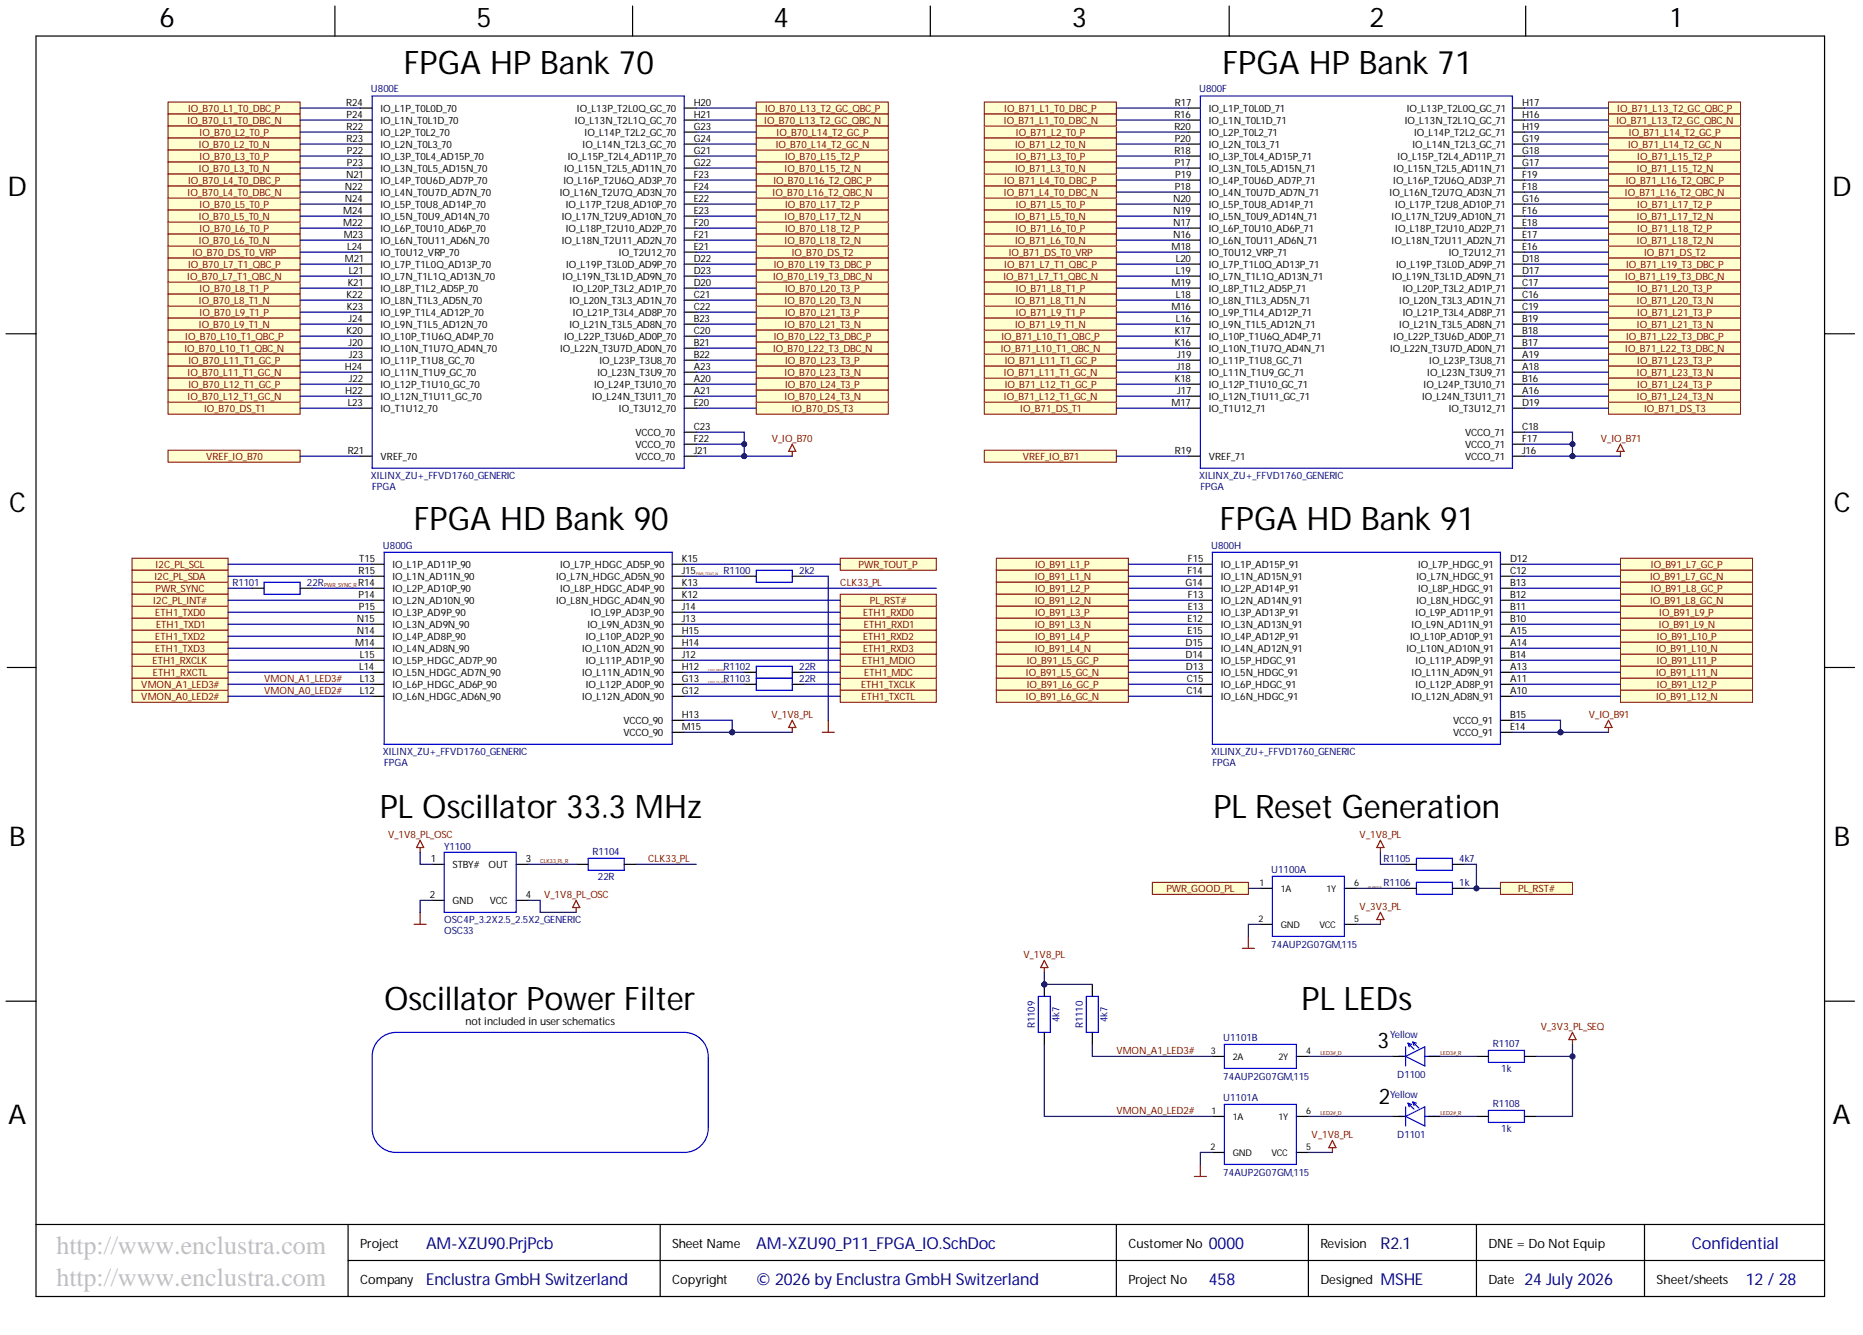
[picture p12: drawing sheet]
<svg xmlns="http://www.w3.org/2000/svg" width="393mm" height="282mm" viewBox="0 0 393 282" stroke-linecap="round" stroke-linejoin="round" font-family="sans-serif">
<defs><g id="words">
<g font-size="6.8">
<text x="85.2" y="15.6">FPGA HP Bank 70</text>
<text x="258.1" y="15.6">FPGA HP Bank 71</text>
<text x="87.4" y="111.9">FPGA HD Bank 90</text>
<text x="257.6" y="111.9">FPGA HD Bank 91</text>
<text x="80.2" y="172.7">PL Oscillator 33.3 MHz</text>
<text x="256.2" y="172.7">PL Reset Generation</text>
<text x="81.1" y="213.2">Oscillator Power Filter</text>
<text x="274.8" y="213.2">PL LEDs</text>
</g>
<g font-size="5.7">
<text x="33.7" y="5.7">6</text>
<text x="100.6" y="5.7">5</text>
<text x="163.3" y="5.7">4</text>
<text x="226.3" y="5.7">3</text>
<text x="289.2" y="5.7">2</text>
<text x="352.8" y="5.7">1</text>
<text x="1.6" y="41.4">D</text>
<text x="386.8" y="41.4">D</text>
<text x="1.9" y="108.1">C</text>
<text x="387.2" y="108.1">C</text>
<text x="1.9" y="178.5">B</text>
<text x="387.2" y="178.5">B</text>
<text x="1.7" y="237.3">A</text>
<text x="386.9" y="237.3">A</text>
</g>
<g font-size="5.5" fill="#c0c0c0">
<text x="11.9" y="264.7">http://www.enclustra.com</text>
<text x="11.9" y="271.5">http://www.enclustra.com</text>
</g>
<g font-size="4.6">
<text x="290.9" y="221.4">3</text>
<text x="291.1" y="233">2</text>
</g>
<g font-size="3.5" fill="#000080">
<text x="90" y="263.8">AM-XZU90.PrjPcb</text>
<text x="159.7" y="263.8">AM-XZU90_P11_FPGA_IO.SchDoc</text>
<text x="255.2" y="263.8">0000</text>
<text x="357.2" y="263.8">Confidential</text>
<text x="90" y="271.4">Enclustra GmbH Switzerland</text>
<text x="159.7" y="271.4">© 2026 by Enclustra GmbH Switzerland</text>
<text x="255.2" y="271.4">458</text>
<text x="291.5" y="271.4">MSHE</text>
<text x="321.9" y="271.4">24 July 2026</text>
<text x="368.6" y="271.4">12 / 28</text>
</g>
<text font-size="3.5" fill="#00007c" x="291.5" y="263.8">R2.1</text>
<g font-size="2.7">
<text x="76" y="263.4">Project</text>
<text x="141.9" y="263.4">Sheet Name</text>
<text x="238.2" y="263.4">Customer No</text>
<text x="278.8" y="263.4">Revision</text>
<text x="314.3" y="263.4">DNE = Do Not Equip</text>
<text x="76" y="271">Company</text>
<text x="141.9" y="271">Copyright</text>
<text x="238.2" y="271">Project No</text>
<text x="278.8" y="271">Designed</text>
<text x="314.3" y="271">Date</text>
<text x="349.7" y="271">Sheet/sheets</text>
</g>
<text font-size="2.3" x="98.3" y="216.4">not included in user schematics</text>
<g font-size="2.1" fill="#800000">
<text x="39.7" y="23.7">IO_B70_L1_T0_DBC_P</text>
<text x="161.5" y="23.7">IO_B70_L13_T2_GC_QBC_P</text>
<text x="212" y="23.7">IO_B71_L1_T0_DBC_P</text>
<text x="341.5" y="23.7">IO_B71_L13_T2_GC_QBC_P</text>
<text x="39.6" y="26.2">IO_B70_L1_T0_DBC_N</text>
<text x="42.2" y="28.7">IO_B70_L2_T0_P</text>
<text x="161.4" y="26.2">IO_B70_L13_T2_GC_QBC_N</text>
<text x="164" y="28.7">IO_B70_L14_T2_GC_P</text>
<text x="212" y="26.2">IO_B71_L1_T0_DBC_N</text>
<text x="214.5" y="28.7">IO_B71_L2_T0_P</text>
<text x="341.3" y="26.2">IO_B71_L13_T2_GC_QBC_N</text>
<text x="343.9" y="28.7">IO_B71_L14_T2_GC_P</text>
<text x="42" y="31.3">IO_B70_L2_T0_N</text>
<text x="42.2" y="33.8">IO_B70_L3_T0_P</text>
<text x="163.8" y="31.3">IO_B70_L14_T2_GC_N</text>
<text x="165.8" y="33.8">IO_B70_L15_T2_P</text>
<text x="214.3" y="31.3">IO_B71_L2_T0_N</text>
<text x="214.5" y="33.8">IO_B71_L3_T0_P</text>
<text x="343.8" y="31.3">IO_B71_L14_T2_GC_N</text>
<text x="345.7" y="33.8">IO_B71_L15_T2_P</text>
<text x="39.6" y="41.4">IO_B70_L4_T0_DBC_N</text>
<text x="39.7" y="38.9">IO_B70_L4_T0_DBC_P</text>
<text x="42" y="36.3">IO_B70_L3_T0_N</text>
<text x="163.1" y="41.4">IO_B70_L16_T2_QBC_N</text>
<text x="163.3" y="38.9">IO_B70_L16_T2_QBC_P</text>
<text x="165.7" y="36.3">IO_B70_L15_T2_N</text>
<text x="212" y="41.4">IO_B71_L4_T0_DBC_N</text>
<text x="212" y="38.9">IO_B71_L4_T0_DBC_P</text>
<text x="214.3" y="36.3">IO_B71_L3_T0_N</text>
<text x="343.1" y="41.4">IO_B71_L16_T2_QBC_N</text>
<text x="343.2" y="38.9">IO_B71_L16_T2_QBC_P</text>
<text x="345.6" y="36.3">IO_B71_L15_T2_N</text>
<text x="42" y="46.5">IO_B70_L5_T0_N</text>
<text x="42.2" y="43.9">IO_B70_L5_T0_P</text>
<text x="165.7" y="46.5">IO_B70_L17_T2_N</text>
<text x="165.8" y="43.9">IO_B70_L17_T2_P</text>
<text x="214.3" y="46.5">IO_B71_L5_T0_N</text>
<text x="214.5" y="43.9">IO_B71_L5_T0_P</text>
<text x="345.6" y="46.5">IO_B71_L17_T2_N</text>
<text x="345.7" y="43.9">IO_B71_L17_T2_P</text>
<text x="42" y="51.5">IO_B70_L6_T0_N</text>
<text x="42.2" y="49">IO_B70_L6_T0_P</text>
<text x="165.7" y="51.5">IO_B70_L18_T2_N</text>
<text x="165.8" y="49">IO_B70_L18_T2_P</text>
<text x="214.3" y="51.5">IO_B71_L6_T0_N</text>
<text x="214.5" y="49">IO_B71_L6_T0_P</text>
<text x="345.6" y="51.5">IO_B71_L18_T2_N</text>
<text x="345.7" y="49">IO_B71_L18_T2_P</text>
<text x="39.5" y="59.1">IO_B70_L7_T1_QBC_N</text>
<text x="39.7" y="56.6">IO_B70_L7_T1_QBC_P</text>
<text x="40.6" y="54.1">IO_B70_DS_T0_VRP</text>
<text x="163.2" y="59.1">IO_B70_L19_T3_DBC_N</text>
<text x="163.4" y="56.6">IO_B70_L19_T3_DBC_P</text>
<text x="167.2" y="54.1">IO_B70_DS_T2</text>
<text x="211.9" y="59.1">IO_B71_L7_T1_QBC_N</text>
<text x="212" y="56.6">IO_B71_L7_T1_QBC_P</text>
<text x="213" y="54.1">IO_B71_DS_T0_VRP</text>
<text x="343.2" y="59.1">IO_B71_L19_T3_DBC_N</text>
<text x="343.3" y="56.6">IO_B71_L19_T3_DBC_P</text>
<text x="347.1" y="54.1">IO_B71_DS_T2</text>
<text x="42" y="64.2">IO_B70_L8_T1_N</text>
<text x="42.2" y="61.7">IO_B70_L8_T1_P</text>
<text x="165.7" y="64.2">IO_B70_L20_T3_N</text>
<text x="165.8" y="61.7">IO_B70_L20_T3_P</text>
<text x="214.3" y="64.2">IO_B71_L8_T1_N</text>
<text x="214.5" y="61.7">IO_B71_L8_T1_P</text>
<text x="345.6" y="64.2">IO_B71_L20_T3_N</text>
<text x="345.7" y="61.7">IO_B71_L20_T3_P</text>
<text x="39.1" y="71.8">IO_B70_L10_T1_QBC_P</text>
<text x="42" y="69.3">IO_B70_L9_T1_N</text>
<text x="42.2" y="66.7">IO_B70_L9_T1_P</text>
<text x="163.4" y="71.8">IO_B70_L22_T3_DBC_P</text>
<text x="165.7" y="69.3">IO_B70_L21_T3_N</text>
<text x="165.8" y="66.7">IO_B70_L21_T3_P</text>
<text x="211.5" y="71.8">IO_B71_L10_T1_QBC_P</text>
<text x="214.3" y="69.3">IO_B71_L9_T1_N</text>
<text x="214.5" y="66.7">IO_B71_L9_T1_P</text>
<text x="343.3" y="71.8">IO_B71_L22_T3_DBC_P</text>
<text x="345.6" y="69.3">IO_B71_L21_T3_N</text>
<text x="345.7" y="66.7">IO_B71_L21_T3_P</text>
<text x="38.9" y="74.4">IO_B70_L10_T1_QBC_N</text>
<text x="39.8" y="76.9">IO_B70_L11_T1_GC_P</text>
<text x="163.2" y="74.4">IO_B70_L22_T3_DBC_N</text>
<text x="165.8" y="76.9">IO_B70_L23_T3_P</text>
<text x="211.3" y="74.4">IO_B71_L10_T1_QBC_N</text>
<text x="212.1" y="76.9">IO_B71_L11_T1_GC_P</text>
<text x="343.2" y="74.4">IO_B71_L22_T3_DBC_N</text>
<text x="345.7" y="76.9">IO_B71_L23_T3_P</text>
<text x="39.6" y="79.4">IO_B70_L11_T1_GC_N</text>
<text x="39.8" y="82">IO_B70_L12_T1_GC_P</text>
<text x="165.7" y="79.4">IO_B70_L23_T3_N</text>
<text x="165.8" y="82">IO_B70_L24_T3_P</text>
<text x="212" y="79.4">IO_B71_L11_T1_GC_N</text>
<text x="212.1" y="82">IO_B71_L12_T1_GC_P</text>
<text x="345.6" y="79.4">IO_B71_L23_T3_N</text>
<text x="345.7" y="82">IO_B71_L24_T3_P</text>
<text x="39.6" y="84.5">IO_B70_L12_T1_GC_N</text>
<text x="43.1" y="87">IO_B70_DS_T1</text>
<text x="165.7" y="84.5">IO_B70_L24_T3_N</text>
<text x="167.2" y="87">IO_B70_DS_T3</text>
<text x="212" y="84.5">IO_B71_L12_T1_GC_N</text>
<text x="215.4" y="87">IO_B71_DS_T1</text>
<text x="345.6" y="84.5">IO_B71_L24_T3_N</text>
<text x="347.1" y="87">IO_B71_DS_T3</text>
<text x="163" y="93.3">V_IO_B70</text>
<text x="338" y="93.3">V_IO_B71</text>
<text x="43.5" y="97.2">VREF_IO_B70</text>
<text x="215.9" y="97.2">VREF_IO_B71</text>
<text x="32.9" y="120">I2C_PL_SCL</text>
<text x="181.3" y="120">PWR_TOUT_P</text>
<text x="218.6" y="120">IO_B91_L1_P</text>
<text x="348.6" y="120">IO_B91_L7_GC_P</text>
<text x="32.6" y="122.5">I2C_PL_SDA</text>
<text x="32.9" y="125">PWR_SYNC</text>
<text x="177.4" y="123.7">CLK33_PL</text>
<text x="218.5" y="122.5">IO_B91_L1_N</text>
<text x="218.6" y="125">IO_B91_L2_P</text>
<text x="348.4" y="122.5">IO_B91_L7_GC_N</text>
<text x="348.6" y="125">IO_B91_L8_GC_P</text>
<text x="32.4" y="127.6">I2C_PL_INT#</text>
<text x="32.8" y="130.1">ETH1_TXD0</text>
<text x="182.2" y="130.1">ETH1_RXD0</text>
<text x="183.7" y="127.6">PL_RST#</text>
<text x="218.5" y="127.6">IO_B91_L2_N</text>
<text x="218.6" y="130.1">IO_B91_L3_P</text>
<text x="348.4" y="127.6">IO_B91_L8_GC_N</text>
<text x="350.3" y="130.1">IO_B91_L9_P</text>
<text x="32.8" y="135.2">ETH1_TXD2</text>
<text x="32.8" y="137.7">ETH1_TXD3</text>
<text x="32.9" y="132.6">ETH1_TXD1</text>
<text x="182.2" y="135.2">ETH1_RXD2</text>
<text x="182.2" y="137.7">ETH1_RXD3</text>
<text x="182.4" y="132.6">ETH1_RXD1</text>
<text x="218.5" y="132.6">IO_B91_L3_N</text>
<text x="218.5" y="137.7">IO_B91_L4_N</text>
<text x="218.6" y="135.2">IO_B91_L4_P</text>
<text x="349.7" y="137.7">IO_B91_L10_N</text>
<text x="349.8" y="135.2">IO_B91_L10_P</text>
<text x="350.3" y="132.6">IO_B91_L9_N</text>
<text x="32.2" y="140.3">ETH1_RXCLK</text>
<text x="32.3" y="142.8">ETH1_RXCTL</text>
<text x="55.8" y="144">VMON_A1_LED3#</text>
<text x="182.1" y="140.3">ETH1_MDIO</text>
<text x="182.5" y="142.8">ETH1_MDC</text>
<text x="216.6" y="142.8">IO_B91_L5_GC_N</text>
<text x="216.8" y="140.3">IO_B91_L5_GC_P</text>
<text x="349.7" y="142.8">IO_B91_L11_N</text>
<text x="349.8" y="140.3">IO_B91_L11_P</text>
<text x="29.8" y="147.9">VMON_A0_LED2#</text>
<text x="29.8" y="145.3">VMON_A1_LED3#</text>
<text x="55.8" y="146.5">VMON_A0_LED2#</text>
<text x="181.8" y="145.3">ETH1_TXCLK</text>
<text x="181.9" y="147.9">ETH1_TXCTL</text>
<text x="216.6" y="147.9">IO_B91_L6_GC_N</text>
<text x="216.8" y="145.3">IO_B91_L6_GC_P</text>
<text x="349.7" y="147.9">IO_B91_L12_N</text>
<text x="349.8" y="145.3">IO_B91_L12_P</text>
<text x="162.9" y="151.6">V_1V8_PL</text>
<text x="335.5" y="151.6">V_IO_B91</text>
<text x="81.9" y="176.9">V_1V8_PL_OSC</text>
<text x="287.1" y="176.9">V_1V8_PL</text>
<text x="136.9" y="182">CLK33_PL</text>
<text x="114.9" y="189.6">V_1V8_PL_OSC</text>
<text x="246.3" y="188.4">PWR_GOOD_PL</text>
<text x="320.5" y="188.4">PL_RST#</text>
<text x="287.1" y="192.1">V_3V3_PL</text>
<text x="216.1" y="202.3">V_1V8_PL</text>
<text x="325.3" y="217.5">V_3V3_PL_SEQ</text>
<text x="235.7" y="222.5">VMON_A1_LED3#</text>
<text x="235.7" y="235.2">VMON_A0_LED2#</text>
<text x="276.9" y="240.3">V_1V8_PL</text>
</g>
<g font-size="2.1">
<text x="73.1" y="22.3">R24</text>
<text x="80.3" y="23.7">IO_L1P_T0L0D_70</text>
<text x="121.8" y="23.7">IO_L13P_T2L0Q_GC_70</text>
<text x="146.5" y="22.3">H20</text>
<text x="248" y="22.3">R17</text>
<text x="255.2" y="23.7">IO_L1P_T0L0D_71</text>
<text x="297" y="23.7">IO_L13P_T2L0Q_GC_71</text>
<text x="321.4" y="22.3">H17</text>
<text x="73.2" y="24.8">P24</text>
<text x="73.2" y="27.4">R22</text>
<text x="73.2" y="29.9">R23</text>
<text x="80.3" y="26.2">IO_L1N_T0L1D_70</text>
<text x="80.3" y="28.7">IO_L2P_T0L2_70</text>
<text x="121.4" y="26.2">IO_L13N_T2L1Q_GC_70</text>
<text x="123.4" y="28.7">IO_L14P_T2L2_GC_70</text>
<text x="146.5" y="24.8">H21</text>
<text x="146.5" y="27.4">G23</text>
<text x="146.5" y="29.9">G24</text>
<text x="248" y="24.8">R16</text>
<text x="248" y="27.4">R20</text>
<text x="248" y="29.9">P20</text>
<text x="255.2" y="26.2">IO_L1N_T0L1D_71</text>
<text x="255.2" y="28.7">IO_L2P_T0L2_71</text>
<text x="296.6" y="26.2">IO_L13N_T2L1Q_GC_71</text>
<text x="298.6" y="28.7">IO_L14P_T2L2_GC_71</text>
<text x="321.4" y="24.8">H16</text>
<text x="321.4" y="27.4">H19</text>
<text x="321.4" y="29.9">G19</text>
<text x="73.2" y="32.4">P22</text>
<text x="73.2" y="35">P23</text>
<text x="80.3" y="31.3">IO_L2N_T0L3_70</text>
<text x="80.3" y="33.8">IO_L3P_T0L4_AD15P_70</text>
<text x="119.9" y="33.8">IO_L15P_T2L4_AD11P_70</text>
<text x="123" y="31.3">IO_L14N_T2L3_GC_70</text>
<text x="146.5" y="32.4">G21</text>
<text x="146.5" y="35">G22</text>
<text x="248" y="32.4">R18</text>
<text x="248" y="35">P17</text>
<text x="255.2" y="31.3">IO_L2N_T0L3_71</text>
<text x="255.2" y="33.8">IO_L3P_T0L4_AD15P_71</text>
<text x="295.1" y="33.8">IO_L15P_T2L4_AD11P_71</text>
<text x="298.2" y="31.3">IO_L14N_T2L3_GC_71</text>
<text x="321.4" y="32.4">G18</text>
<text x="321.4" y="35">G17</text>
<text x="72.8" y="40.1">N22</text>
<text x="73.1" y="37.5">N21</text>
<text x="80.3" y="36.3">IO_L3N_T0L5_AD15N_70</text>
<text x="80.3" y="38.9">IO_L4P_T0U6D_AD7P_70</text>
<text x="80.3" y="41.4">IO_L4N_T0U7D_AD7N_70</text>
<text x="118.2" y="41.4">IO_L16N_T2U7Q_AD3N_70</text>
<text x="118.9" y="38.9">IO_L16P_T2U6Q_AD3P_70</text>
<text x="119.1" y="36.3">IO_L15N_T2L5_AD11N_70</text>
<text x="146.5" y="37.5">F23</text>
<text x="146.5" y="40.1">F24</text>
<text x="248" y="40.1">P18</text>
<text x="248.1" y="37.5">P19</text>
<text x="255.2" y="36.3">IO_L3N_T0L5_AD15N_71</text>
<text x="255.2" y="38.9">IO_L4P_T0U6D_AD7P_71</text>
<text x="255.2" y="41.4">IO_L4N_T0U7D_AD7N_71</text>
<text x="293.4" y="41.4">IO_L16N_T2U7Q_AD3N_71</text>
<text x="294.2" y="38.9">IO_L16P_T2U6Q_AD3P_71</text>
<text x="294.2" y="36.3">IO_L15N_T2L5_AD11N_71</text>
<text x="321.4" y="37.5">F19</text>
<text x="321.4" y="40.1">F18</text>
<text x="72.5" y="45.1">M24</text>
<text x="72.5" y="47.7">M22</text>
<text x="72.8" y="42.6">N24</text>
<text x="80.3" y="43.9">IO_L5P_T0U8_AD14P_70</text>
<text x="80.3" y="46.5">IO_L5N_T0U9_AD14N_70</text>
<text x="118.6" y="46.5">IO_L17N_T2U9_AD10N_70</text>
<text x="119.5" y="43.9">IO_L17P_T2U8_AD10P_70</text>
<text x="146.5" y="42.6">E22</text>
<text x="146.5" y="45.1">E23</text>
<text x="146.5" y="47.7">F20</text>
<text x="247.7" y="42.6">N20</text>
<text x="247.7" y="45.1">N19</text>
<text x="247.7" y="47.7">N17</text>
<text x="255.2" y="43.9">IO_L5P_T0U8_AD14P_71</text>
<text x="255.2" y="46.5">IO_L5N_T0U9_AD14N_71</text>
<text x="293.8" y="46.5">IO_L17N_T2U9_AD10N_71</text>
<text x="294.6" y="43.9">IO_L17P_T2U8_AD10P_71</text>
<text x="321.4" y="42.6">G16</text>
<text x="321.4" y="45.1">F16</text>
<text x="321.4" y="47.7">E18</text>
<text x="72.6" y="50.2">M23</text>
<text x="73.3" y="52.7">L24</text>
<text x="80.3" y="49">IO_L6P_T0U10_AD6P_70</text>
<text x="80.3" y="51.5">IO_L6N_T0U11_AD6N_70</text>
<text x="118.6" y="51.5">IO_L18N_T2U11_AD2N_70</text>
<text x="119.5" y="49">IO_L18P_T2U10_AD2P_70</text>
<text x="146.5" y="50.2">F21</text>
<text x="146.5" y="52.7">E21</text>
<text x="247.4" y="52.7">M18</text>
<text x="247.7" y="50.2">N16</text>
<text x="255.2" y="49">IO_L6P_T0U10_AD6P_71</text>
<text x="255.2" y="51.5">IO_L6N_T0U11_AD6N_71</text>
<text x="293.8" y="51.5">IO_L18N_T2U11_AD2N_71</text>
<text x="294.6" y="49">IO_L18P_T2U10_AD2P_71</text>
<text x="321.4" y="50.2">E17</text>
<text x="321.4" y="52.7">E16</text>
<text x="72.8" y="55.3">M21</text>
<text x="73.7" y="57.8">L21</text>
<text x="80.3" y="54.1">IO_T0U12_VRP_70</text>
<text x="80.3" y="56.6">IO_L7P_T1L0Q_AD13P_70</text>
<text x="80.3" y="59.1">IO_L7N_T1L1Q_AD13N_70</text>
<text x="118.8" y="59.1">IO_L19N_T3L1D_AD9N_70</text>
<text x="119.5" y="56.6">IO_L19P_T3L0D_AD9P_70</text>
<text x="130.7" y="54.1">IO_T2U12_70</text>
<text x="146.5" y="55.3">D22</text>
<text x="146.5" y="57.8">D23</text>
<text x="248.3" y="55.3">L20</text>
<text x="248.3" y="57.8">L19</text>
<text x="255.2" y="54.1">IO_T0U12_VRP_71</text>
<text x="255.2" y="56.6">IO_L7P_T1L0Q_AD13P_71</text>
<text x="255.2" y="59.1">IO_L7N_T1L1Q_AD13N_71</text>
<text x="293.9" y="59.1">IO_L19N_T3L1D_AD9N_71</text>
<text x="294.8" y="56.6">IO_L19P_T3L0D_AD9P_71</text>
<text x="305.9" y="54.1">IO_T2U12_71</text>
<text x="321.4" y="55.3">D18</text>
<text x="321.4" y="57.8">D17</text>
<text x="73.2" y="62.9">K22</text>
<text x="73.2" y="65.4">K23</text>
<text x="73.4" y="60.3">K21</text>
<text x="80.3" y="61.7">IO_L8P_T1L2_AD5P_70</text>
<text x="80.3" y="64.2">IO_L8N_T1L3_AD5N_70</text>
<text x="120.2" y="64.2">IO_L20N_T3L3_AD1N_70</text>
<text x="121" y="61.7">IO_L20P_T3L2_AD1P_70</text>
<text x="146.5" y="60.3">D20</text>
<text x="146.5" y="62.9">C21</text>
<text x="146.5" y="65.4">C22</text>
<text x="247.4" y="60.3">M19</text>
<text x="247.4" y="65.4">M16</text>
<text x="248.3" y="62.9">L18</text>
<text x="255.2" y="61.7">IO_L8P_T1L2_AD5P_71</text>
<text x="255.2" y="64.2">IO_L8N_T1L3_AD5N_71</text>
<text x="295.4" y="64.2">IO_L20N_T3L3_AD1N_71</text>
<text x="296.2" y="61.7">IO_L20P_T3L2_AD1P_71</text>
<text x="321.4" y="60.3">C17</text>
<text x="321.4" y="62.9">C16</text>
<text x="321.4" y="65.4">C19</text>
<text x="73.2" y="70.5">K20</text>
<text x="73.6" y="67.9">J24</text>
<text x="80.3" y="66.7">IO_L9P_T1L4_AD12P_70</text>
<text x="80.3" y="69.3">IO_L9N_T1L5_AD12N_70</text>
<text x="80.3" y="71.8">IO_L10P_T1U6Q_AD4P_70</text>
<text x="119.1" y="71.8">IO_L22P_T3U6D_AD0P_70</text>
<text x="120.2" y="69.3">IO_L21N_T3L5_AD8N_70</text>
<text x="121" y="66.7">IO_L21P_T3L4_AD8P_70</text>
<text x="146.5" y="67.9">B23</text>
<text x="146.5" y="70.5">C20</text>
<text x="248" y="70.5">K17</text>
<text x="248.3" y="67.9">L16</text>
<text x="255.2" y="66.7">IO_L9P_T1L4_AD12P_71</text>
<text x="255.2" y="69.3">IO_L9N_T1L5_AD12N_71</text>
<text x="255.2" y="71.8">IO_L10P_T1U6Q_AD4P_71</text>
<text x="294.2" y="71.8">IO_L22P_T3U6D_AD0P_71</text>
<text x="295.4" y="69.3">IO_L21N_T3L5_AD8N_71</text>
<text x="296.2" y="66.7">IO_L21P_T3L4_AD8P_71</text>
<text x="321.4" y="67.9">B19</text>
<text x="321.4" y="70.5">B18</text>
<text x="73.6" y="73">J20</text>
<text x="73.7" y="75.5">J23</text>
<text x="80.3" y="74.4">IO_L10N_T1U7Q_AD4N_70</text>
<text x="80.3" y="76.9">IO_L11P_T1U8_GC_70</text>
<text x="118.3" y="74.4">IO_L22N_T3U7D_AD0N_70</text>
<text x="126.6" y="76.9">IO_L23P_T3U8_70</text>
<text x="146.5" y="73">B21</text>
<text x="146.5" y="75.5">B22</text>
<text x="248" y="73">K16</text>
<text x="248.5" y="75.5">J19</text>
<text x="255.2" y="74.4">IO_L10N_T1U7Q_AD4N_71</text>
<text x="255.2" y="76.9">IO_L11P_T1U8_GC_71</text>
<text x="293.5" y="74.4">IO_L22N_T3U7D_AD0N_71</text>
<text x="301.8" y="76.9">IO_L23P_T3U8_71</text>
<text x="321.4" y="73">B17</text>
<text x="321.4" y="75.5">A19</text>
<text x="72.8" y="78.1">H24</text>
<text x="72.9" y="83.1">H22</text>
<text x="73.7" y="80.6">J22</text>
<text x="80.3" y="79.4">IO_L11N_T1U9_GC_70</text>
<text x="80.3" y="82">IO_L12P_T1U10_GC_70</text>
<text x="125.5" y="82">IO_L24P_T3U10_70</text>
<text x="126.1" y="79.4">IO_L23N_T3U9_70</text>
<text x="146.5" y="78.1">A23</text>
<text x="146.5" y="80.6">A20</text>
<text x="146.5" y="83.1">A21</text>
<text x="248" y="80.6">K18</text>
<text x="248.5" y="78.1">J18</text>
<text x="248.5" y="83.1">J17</text>
<text x="255.2" y="79.4">IO_L11N_T1U9_GC_71</text>
<text x="255.2" y="82">IO_L12P_T1U10_GC_71</text>
<text x="300.6" y="82">IO_L24P_T3U10_71</text>
<text x="301.3" y="79.4">IO_L23N_T3U9_71</text>
<text x="321.4" y="78.1">A18</text>
<text x="321.4" y="80.6">B16</text>
<text x="321.4" y="83.1">A16</text>
<text x="73.4" y="85.7">L23</text>
<text x="80.3" y="84.5">IO_L12N_T1U11_GC_70</text>
<text x="80.3" y="87">IO_T1U12_70</text>
<text x="125" y="84.5">IO_L24N_T3U11_70</text>
<text x="130.7" y="87">IO_T3U12_70</text>
<text x="146.5" y="85.7">E20</text>
<text x="247.4" y="85.7">M17</text>
<text x="255.2" y="84.5">IO_L12N_T1U11_GC_71</text>
<text x="255.2" y="87">IO_T1U12_71</text>
<text x="300.2" y="84.5">IO_L24N_T3U11_71</text>
<text x="305.9" y="87">IO_T3U12_71</text>
<text x="321.4" y="85.7">D19</text>
<text x="73.4" y="95.8">R21</text>
<text x="134.2" y="92.1">VCCO_70</text>
<text x="134.2" y="94.6">VCCO_70</text>
<text x="146.5" y="90.7">C23</text>
<text x="146.5" y="93.3">F22</text>
<text x="146.5" y="95.8">J21</text>
<text x="248" y="95.8">R19</text>
<text x="309.4" y="92.1">VCCO_71</text>
<text x="309.4" y="94.6">VCCO_71</text>
<text x="321.4" y="90.7">C18</text>
<text x="321.4" y="93.3">F17</text>
<text x="321.4" y="95.8">J16</text>
<text x="80.3" y="97.2">VREF_70</text>
<text x="134.2" y="97.2">VCCO_70</text>
<text x="255.2" y="97.2">VREF_71</text>
<text x="309.4" y="97.2">VCCO_71</text>
<text x="75.9" y="118.6">T15</text>
<text x="82.9" y="120">IO_L1P_AD11P_90</text>
<text x="118.3" y="120">IO_L7P_HDGC_AD5P_90</text>
<text x="144" y="118.6">K15</text>
<text x="250.8" y="118.6">F15</text>
<text x="257.8" y="120">IO_L1P_AD15P_91</text>
<text x="299.4" y="120">IO_L7P_HDGC_91</text>
<text x="318.8" y="118.6">D12</text>
<text x="75.6" y="123.7">R14</text>
<text x="75.7" y="121.2">R15</text>
<text x="82.9" y="122.5">IO_L1N_AD11N_90</text>
<text x="82.9" y="125">IO_L2P_AD10P_90</text>
<text x="117.4" y="122.5">IO_L7N_HDGC_AD5N_90</text>
<text x="118.3" y="125">IO_L8P_HDGC_AD4P_90</text>
<text x="144" y="121.2">J15</text>
<text x="144" y="123.7">K13</text>
<text x="250.3" y="123.7">G14</text>
<text x="250.7" y="121.2">F14</text>
<text x="257.8" y="122.5">IO_L1N_AD15N_91</text>
<text x="257.8" y="125">IO_L2P_AD14P_91</text>
<text x="299.1" y="122.5">IO_L7N_HDGC_91</text>
<text x="299.4" y="125">IO_L8P_HDGC_91</text>
<text x="318.8" y="121.2">C12</text>
<text x="318.8" y="123.7">B13</text>
<text x="75.4" y="131.3">N15</text>
<text x="75.7" y="126.2">P14</text>
<text x="75.8" y="128.8">P15</text>
<text x="82.9" y="127.6">IO_L2N_AD10N_90</text>
<text x="82.9" y="130.1">IO_L3P_AD9P_90</text>
<text x="117.4" y="127.6">IO_L8N_HDGC_AD4N_90</text>
<text x="124.8" y="130.1">IO_L9P_AD3P_90</text>
<text x="144" y="126.2">K12</text>
<text x="144" y="128.8">J14</text>
<text x="144" y="131.3">J13</text>
<text x="250.7" y="131.3">E12</text>
<text x="250.8" y="126.2">F13</text>
<text x="250.8" y="128.8">E13</text>
<text x="257.8" y="127.6">IO_L2N_AD14N_91</text>
<text x="257.8" y="130.1">IO_L3P_AD13P_91</text>
<text x="298.9" y="130.1">IO_L9P_AD11P_91</text>
<text x="299.1" y="127.6">IO_L8N_HDGC_91</text>
<text x="318.8" y="126.2">B12</text>
<text x="318.8" y="128.8">B11</text>
<text x="318.8" y="131.3">B10</text>
<text x="75" y="136.4">M14</text>
<text x="75.4" y="133.8">N14</text>
<text x="82.9" y="132.6">IO_L3N_AD9N_90</text>
<text x="82.9" y="135.2">IO_L4P_AD8P_90</text>
<text x="82.9" y="137.7">IO_L4N_AD8N_90</text>
<text x="122.9" y="137.7">IO_L10N_AD2N_90</text>
<text x="123.7" y="135.2">IO_L10P_AD2P_90</text>
<text x="124" y="132.6">IO_L9N_AD3N_90</text>
<text x="144" y="133.8">H15</text>
<text x="144" y="136.4">H14</text>
<text x="250.3" y="136.4">D15</text>
<text x="250.7" y="133.8">E15</text>
<text x="257.8" y="132.6">IO_L3N_AD13N_91</text>
<text x="257.8" y="135.2">IO_L4P_AD12P_91</text>
<text x="257.8" y="137.7">IO_L4N_AD12N_91</text>
<text x="296.9" y="137.7">IO_L10N_AD10N_91</text>
<text x="297.7" y="135.2">IO_L10P_AD10P_91</text>
<text x="298" y="132.6">IO_L9N_AD11N_91</text>
<text x="318.8" y="133.8">A15</text>
<text x="318.8" y="136.4">A14</text>
<text x="75.9" y="141.4">L14</text>
<text x="75.9" y="138.9">L15</text>
<text x="75.9" y="144">L13</text>
<text x="82.9" y="140.3">IO_L5P_HDGC_AD7P_90</text>
<text x="82.9" y="142.8">IO_L5N_HDGC_AD7N_90</text>
<text x="122.9" y="142.8">IO_L11N_AD1N_90</text>
<text x="123.7" y="140.3">IO_L11P_AD1P_90</text>
<text x="144" y="138.9">J12</text>
<text x="144" y="141.4">H12</text>
<text x="144" y="144">G13</text>
<text x="250.3" y="138.9">D14</text>
<text x="250.4" y="141.4">D13</text>
<text x="250.6" y="144">C15</text>
<text x="257.8" y="140.3">IO_L5P_HDGC_91</text>
<text x="257.8" y="142.8">IO_L5N_HDGC_91</text>
<text x="298" y="142.8">IO_L11N_AD9N_91</text>
<text x="298.9" y="140.3">IO_L11P_AD9P_91</text>
<text x="318.8" y="138.9">B14</text>
<text x="318.8" y="141.4">A13</text>
<text x="318.8" y="144">A11</text>
<text x="75.9" y="146.5">L12</text>
<text x="82.9" y="145.3">IO_L6P_HDGC_AD6P_90</text>
<text x="82.9" y="147.9">IO_L6N_HDGC_AD6N_90</text>
<text x="122.9" y="147.9">IO_L12N_AD0N_90</text>
<text x="123.7" y="145.3">IO_L12P_AD0P_90</text>
<text x="144" y="146.5">G12</text>
<text x="250.5" y="146.5">C14</text>
<text x="257.8" y="145.3">IO_L6P_HDGC_91</text>
<text x="257.8" y="147.9">IO_L6N_HDGC_91</text>
<text x="298" y="147.9">IO_L12N_AD8N_91</text>
<text x="298.9" y="145.3">IO_L12P_AD8P_91</text>
<text x="318.8" y="146.5">A10</text>
<text x="131.6" y="152.9">VCCO_90</text>
<text x="131.6" y="155.5">VCCO_90</text>
<text x="144" y="151.6">H13</text>
<text x="144" y="154.1">M15</text>
<text x="306.8" y="152.9">VCCO_91</text>
<text x="306.8" y="155.5">VCCO_91</text>
<text x="318.8" y="151.6">B15</text>
<text x="318.8" y="154.1">E14</text>
<text x="91" y="182">1</text>
<text x="95.5" y="183.3">STBY#</text>
<text x="103.2" y="183.3">OUT</text>
<text x="111" y="182">3</text>
<text x="90.7" y="189.6">2</text>
<text x="95.5" y="190.9">GND</text>
<text x="103.4" y="190.9">VCC</text>
<text x="111" y="189.6">4</text>
</g>
<g font-size="2.1" fill="#000080">
<text x="78.3" y="19.5">U800E</text>
<text x="253.2" y="19.5">U800F</text>
<text x="78.3" y="101.1">XILINX_ZU+_FFVD1760_GENERIC</text>
<text x="253.2" y="101.1">XILINX_ZU+_FFVD1760_GENERIC</text>
<text x="78.6" y="103.4">FPGA</text>
<text x="253.4" y="103.4">FPGA</text>
<text x="80.8" y="115.8">U800G</text>
<text x="255.7" y="115.8">U800H</text>
<text x="49.1" y="123.7">R1101</text>
<text x="64.8" y="123.7">22R</text>
<text x="152.7" y="121.2">R1100</text>
<text x="168.7" y="121.2">2k2</text>
<text x="152.7" y="141.4">R1102</text>
<text x="152.7" y="144">R1103</text>
<text x="168.7" y="141.4">22R</text>
<text x="168.7" y="144">22R</text>
<text x="80.8" y="159.4">XILINX_ZU+_FFVD1760_GENERIC</text>
<text x="81.1" y="161.7">FPGA</text>
<text x="255.7" y="159.4">XILINX_ZU+_FFVD1760_GENERIC</text>
<text x="256" y="161.7">FPGA</text>
<text x="93.8" y="179.5">Y1100</text>
<text x="125.1" y="180.5">R1104</text>
<text x="126.2" y="185.7">22R</text>
<text x="268.4" y="184.3">U1100A</text>
<text x="292.1" y="182">R1105</text>
<text x="308.1" y="182">4k7</text>
<text x="292.1" y="187.1">R1106</text>
<text x="308.1" y="187.1">1k</text>
<text x="93.8" y="197.2">OSC33</text>
<text x="93.8" y="194.9">OSC4P_3.2X2.5_2.5X2_GENERIC</text>
<text x="268.4" y="200.2">74AUP2G07GM,115</text>
<text x="223.7" y="215.8" transform="rotate(-90 223.7 215.8)">4k7</text>
<text x="233.8" y="215.8" transform="rotate(-90 233.8 215.8)">4k7</text>
<text x="218.5" y="217.1" transform="rotate(-90 218.5 217.1)">R1109</text>
<text x="228.6" y="217.1" transform="rotate(-90 228.6 217.1)">R1110</text>
<text x="258.3" y="219.8">U1101B</text>
<text x="293.5" y="219.2">Yellow</text>
<text x="315.2" y="221">R1107</text>
<text x="295" y="227.6">D1100</text>
<text x="317" y="226.3">1k</text>
<text x="258.3" y="232.4">U1101A</text>
<text x="258.3" y="228.1">74AUP2G07GM,115</text>
<text x="293.5" y="231.9">Yellow</text>
<text x="315.2" y="233.7">R1108</text>
<text x="317" y="238.9">1k</text>
<text x="295" y="240.3">D1101</text>
<text x="258.3" y="248.4">74AUP2G07GM,115</text>
</g>
<g font-size="1.9">
<text x="265.9" y="187.1">1</text>
<text x="270.4" y="188.3">1A</text>
<text x="280.1" y="188.3">1Y</text>
<text x="285.9" y="187.1">6</text>
<text x="265.7" y="194.7">2</text>
<text x="270.4" y="195.9">GND</text>
<text x="278.6" y="195.9">VCC</text>
<text x="285.9" y="194.7">5</text>
<text x="255.6" y="222.5">3</text>
<text x="260.3" y="223.8">2A</text>
<text x="269.9" y="223.8">2Y</text>
<text x="275.7" y="222.5">4</text>
<text x="255.8" y="235.2">1</text>
<text x="260.3" y="236.5">1A</text>
<text x="269.9" y="236.5">1Y</text>
<text x="275.7" y="235.2">6</text>
<text x="255.6" y="242.8">2</text>
<text x="260.3" y="244.1">GND</text>
<text x="268.5" y="244.1">VCC</text>
<text x="275.7" y="242.8">5</text>
</g>
<g font-size="1.2" fill="#800000">
<text x="68.4" y="123.9">PWR_SYNC_R</text>
<text x="114" y="182.2">CLK33_PL_R</text>
<text x="278.8" y="222.8">LED3#_D</text>
<text x="304.1" y="222.8">LED3#_R</text>
<text x="278.8" y="235.5">LED2#_D</text>
<text x="304.1" y="235.5">LED2#_R</text>
</g>
<text font-size=".8" fill="#800000" x="147" y="121.5">PWR_TOUT_N</text>
<g font-size=".6" fill="#800000">
<text x="149.5" y="141.8">ETH1_MDC_R</text>
<text x="149.5" y="144.3">ETH1_TX_CLK_R</text>
<text x="288.9" y="187.4">PL_RST#_R</text>
</g>
</g></defs>
<g fill="none" stroke="#000" stroke-width=".25">
<path d="M7.6 7.6h377.6v266.1h-377.6zM70.7 1.3v6.3M133.6 1.3v6.3M196.4 1.3v6.3M259.5 1.3v6.3M322.1 1.3v6.3M76 22.8h2.6M76 25.4h2.6M76 27.9h2.6M76 30.4h2.6M76 33h2.6M76 35.5h2.6"/>
<path d="M76 38h2.6M144.5 22.8h2.5M144.5 25.4h2.5M144.5 27.9h2.5M144.5 30.4h2.5M144.5 33h2.5M144.5 35.5h2.5M144.5 38h2.5M250.9 22.8h2.5M250.9 25.4h2.5M250.9 27.9h2.5M250.9 30.4h2.5"/>
<path d="M250.9 33h2.5M250.9 35.5h2.5M250.9 38h2.5M319.3 22.8h2.6M319.3 25.4h2.6M319.3 27.9h2.6M319.3 30.4h2.6M319.3 33h2.6M319.3 35.5h2.6M319.3 38h2.6M76 40.6h2.6M76 43.1h2.6"/>
<path d="M76 45.6h2.6M76 48.2h2.6M76 50.7h2.6M76 53.2h2.6M76 55.8h2.6M76 58.3h2.6M144.5 40.6h2.5M144.5 43.1h2.5M144.5 45.6h2.5M144.5 48.2h2.5M144.5 50.7h2.5M144.5 53.2h2.5"/>
<path d="M144.5 55.8h2.5M144.5 58.3h2.5M250.9 40.6h2.5M250.9 43.1h2.5M250.9 45.6h2.5M250.9 48.2h2.5M250.9 50.7h2.5M250.9 53.2h2.5M250.9 55.8h2.5M250.9 58.3h2.5M319.3 40.6h2.6M319.3 43.1h2.6"/>
<path d="M319.3 45.6h2.6M319.3 48.2h2.6M319.3 50.7h2.6M319.3 53.2h2.6M319.3 55.8h2.6M319.3 58.3h2.6M1.3 70.5h6.3M76 60.8h2.6M76 63.4h2.6M76 65.9h2.6M76 68.4h2.6M76 71h2.6"/>
<path d="M76 73.5h2.6M76 76h2.6M76 78.6h2.6M144.5 60.8h2.5M144.5 63.4h2.5M144.5 65.9h2.5M144.5 68.4h2.5M144.5 71h2.5M144.5 73.5h2.5M144.5 76h2.5M144.5 78.6h2.5M250.9 60.8h2.5"/>
<path d="M250.9 63.4h2.5M250.9 65.9h2.5M250.9 68.4h2.5M250.9 71h2.5M250.9 73.5h2.5M250.9 76h2.5M250.9 78.6h2.5M319.3 60.8h2.6M319.3 63.4h2.6M319.3 65.9h2.6M319.3 68.4h2.6M319.3 71h2.6"/>
<path d="M319.3 73.5h2.6M319.3 76h2.6M319.3 78.6h2.6M385.2 70.5h6.4M76 81.1h2.6M76 83.6h2.6M76 86.2h2.6M76 96.3h2.6M144.5 81.1h2.5M144.5 83.6h2.5M144.5 86.2h2.5M144.5 96.3h2.5"/>
<path d="M144.5 91.3h2.5M144.5 93.8h2.5M250.9 81.1h2.5M250.9 83.6h2.5M250.9 86.2h2.5M250.9 96.3h2.5M319.3 81.1h2.6M319.3 83.6h2.6M319.3 86.2h2.6M319.3 96.3h2.6M319.3 91.3h2.6M319.3 93.8h2.6"/>
<path d="M78.6 119.1h2.5M141.9 119.1h2.6M253.4 119.1h2.6M316.8 119.1h2.5M78.6 121.7h2.5M78.6 124.2h2.5M78.6 126.7h2.5M78.6 129.3h2.5M78.6 131.8h2.5M78.6 134.3h2.5M78.6 136.9h2.5M78.6 139.4h2.5"/>
<path d="M141.9 121.7h2.6M141.9 124.2h2.6M141.9 126.7h2.6M141.9 129.3h2.6M141.9 131.8h2.6M141.9 134.3h2.6M141.9 136.9h2.6M141.9 139.4h2.6M253.4 121.7h2.6M253.4 124.2h2.6M253.4 126.7h2.6M253.4 129.3h2.6"/>
<path d="M253.4 131.8h2.6M253.4 134.3h2.6M253.4 136.9h2.6M253.4 139.4h2.6M316.8 121.7h2.5M316.8 124.2h2.5M316.8 126.7h2.5M316.8 129.3h2.5M316.8 131.8h2.5M316.8 134.3h2.5M316.8 136.9h2.5M316.8 139.4h2.5"/>
<path d="M1.5 140.9h6.1M78.6 141.9h2.5M78.6 144.5h2.5M78.6 147h2.5M141.9 141.9h2.6M141.9 144.5h2.6M141.9 147h2.6M141.9 152.1h2.6M141.9 154.6h2.6M253.4 141.9h2.6M253.4 144.5h2.6M253.4 147h2.6"/>
<path d="M316.8 141.9h2.5M316.8 144.5h2.5M316.8 147h2.5M316.8 152.1h2.5M316.8 154.6h2.5M385.2 140.9h6.4M1.3 211.4h6.3M385.2 211.4h6.4M7.6 258.5h377.6M73.5 258.5v15.2M139.4 258.5v15.2M235.7 258.5v15.2"/>
<path d="M276.3 258.5v15.2M311.7 258.5v15.2M347.2 258.5v15.2M73.5 266.1h311.7"/>
</g>
<path d="M78.6 20.3h65.9v78.6h-65.9zM253.4 20.3h65.9v78.6h-65.9zM81.1 116.6h60.8v40.6h-60.8zM256 116.6h60.8v40.6h-60.8z" fill="none" stroke="#00f" stroke-width=".25"/>
<path d="M339.6 84.9h27.9v2.5h-27.9z" fill-rule="evenodd" fill="#ffffd0"/>
<path d="M339.6 84.9h27.9v2.5h-27.9z" fill="none" stroke="#800000" stroke-width=".21"/>
<path d="M207.8 84.9h27.9v2.5h-27.9z" fill-rule="evenodd" fill="#ffffd0"/>
<path d="M207.8 84.9h27.9v2.5h-27.9z" fill="none" stroke="#800000" stroke-width=".21"/>
<path d="M167.3 93.8l.7 1.5h-1.5zM167.3 95.3v1M342.1 93.8l.8 1.5h-1.5zM342.1 95.3v1M167.3 153.6v1M167.3 152.1l.7 1.5h-1.5zM339.6 152.1l.8 1.5h-1.5zM339.6 153.6v1" fill="none" stroke="#800000" stroke-width=".25"/>
<path d="M210.4 117.9h27.8v2.5h-27.8z" fill-rule="evenodd" fill="#ffffd0"/>
<path d="M210.4 117.9h27.8v2.5h-27.8z" fill="none" stroke="#800000" stroke-width=".21"/>
<path d="M210.4 120.4h27.8v2.5h-27.8z" fill-rule="evenodd" fill="#ffffd0"/>
<path d="M210.4 120.4h27.8v2.5h-27.8z" fill="none" stroke="#800000" stroke-width=".21"/>
<path d="M210.4 122.9h27.8v2.6h-27.8z" fill-rule="evenodd" fill="#ffffd0"/>
<path d="M210.4 122.9h27.8v2.6h-27.8z" fill="none" stroke="#800000" stroke-width=".21"/>
<path d="M210.4 125.5h27.8v2.5h-27.8z" fill-rule="evenodd" fill="#ffffd0"/>
<path d="M210.4 125.5h27.8v2.5h-27.8z" fill="none" stroke="#800000" stroke-width=".21"/>
<path d="M210.4 128h27.8v2.5h-27.8z" fill-rule="evenodd" fill="#ffffd0"/>
<path d="M210.4 128h27.8v2.5h-27.8z" fill="none" stroke="#800000" stroke-width=".21"/>
<path d="M210.4 130.5h27.8v2.6h-27.8z" fill-rule="evenodd" fill="#ffffd0"/>
<path d="M210.4 130.5h27.8v2.6h-27.8z" fill="none" stroke="#800000" stroke-width=".21"/>
<path d="M210.4 133.1h27.8v2.5h-27.8z" fill-rule="evenodd" fill="#ffffd0"/>
<path d="M210.4 133.1h27.8v2.5h-27.8z" fill="none" stroke="#800000" stroke-width=".21"/>
<path d="M210.4 135.6h27.8v2.5h-27.8z" fill-rule="evenodd" fill="#ffffd0"/>
<path d="M210.4 135.6h27.8v2.5h-27.8z" fill="none" stroke="#800000" stroke-width=".21"/>
<path d="M342.1 117.9h27.9v2.5h-27.9z" fill-rule="evenodd" fill="#ffffd0"/>
<path d="M342.1 117.9h27.9v2.5h-27.9z" fill="none" stroke="#800000" stroke-width=".21"/>
<path d="M342.1 120.4h27.9v2.5h-27.9z" fill-rule="evenodd" fill="#ffffd0"/>
<path d="M342.1 120.4h27.9v2.5h-27.9z" fill="none" stroke="#800000" stroke-width=".21"/>
<path d="M339.6 52h27.9v2.5h-27.9z" fill-rule="evenodd" fill="#ffffd0"/>
<path d="M339.6 52h27.9v2.5h-27.9z" fill="none" stroke="#800000" stroke-width=".21"/>
<path d="M207.8 52h27.9v2.5h-27.9z" fill-rule="evenodd" fill="#ffffd0"/>
<path d="M207.8 52h27.9v2.5h-27.9z" fill="none" stroke="#800000" stroke-width=".21"/>
<path d="M339.6 31.7h27.9v2.5h-27.9z" fill-rule="evenodd" fill="#ffffd0"/>
<path d="M339.6 31.7h27.9v2.5h-27.9z" fill="none" stroke="#800000" stroke-width=".21"/>
<path d="M339.6 34.2h27.9v2.6h-27.9z" fill-rule="evenodd" fill="#ffffd0"/>
<path d="M339.6 34.2h27.9v2.6h-27.9z" fill="none" stroke="#800000" stroke-width=".21"/>
<path d="M339.6 64.6h27.9v2.6h-27.9z" fill-rule="evenodd" fill="#ffffd0"/>
<path d="M339.6 64.6h27.9v2.6h-27.9z" fill="none" stroke="#800000" stroke-width=".21"/>
<path d="M339.6 67.2h27.9v2.5h-27.9z" fill-rule="evenodd" fill="#ffffd0"/>
<path d="M339.6 67.2h27.9v2.5h-27.9z" fill="none" stroke="#800000" stroke-width=".21"/>
<path d="M339.6 69.7h27.9v2.5h-27.9z" fill-rule="evenodd" fill="#ffffd0"/>
<path d="M339.6 69.7h27.9v2.5h-27.9z" fill="none" stroke="#800000" stroke-width=".21"/>
<path d="M339.6 72.2h27.9v2.6h-27.9z" fill-rule="evenodd" fill="#ffffd0"/>
<path d="M339.6 72.2h27.9v2.6h-27.9z" fill="none" stroke="#800000" stroke-width=".21"/>
<path d="M339.6 74.8h27.9v2.5h-27.9z" fill-rule="evenodd" fill="#ffffd0"/>
<path d="M339.6 74.8h27.9v2.5h-27.9z" fill="none" stroke="#800000" stroke-width=".21"/>
<path d="M339.6 77.3h27.9v2.5h-27.9z" fill-rule="evenodd" fill="#ffffd0"/>
<path d="M339.6 77.3h27.9v2.5h-27.9z" fill="none" stroke="#800000" stroke-width=".21"/>
<path d="M339.6 79.8h27.9v2.6h-27.9z" fill-rule="evenodd" fill="#ffffd0"/>
<path d="M339.6 79.8h27.9v2.6h-27.9z" fill="none" stroke="#800000" stroke-width=".21"/>
<path d="M339.6 82.4h27.9v2.5h-27.9z" fill-rule="evenodd" fill="#ffffd0"/>
<path d="M339.6 82.4h27.9v2.5h-27.9z" fill="none" stroke="#800000" stroke-width=".21"/>
<path d="M159.7 84.9h27.8v2.5h-27.8z" fill-rule="evenodd" fill="#ffffd0"/>
<path d="M159.7 84.9h27.8v2.5h-27.8z" fill="none" stroke="#800000" stroke-width=".21"/>
<path d="M35.5 84.9h27.9v2.5h-27.9z" fill-rule="evenodd" fill="#ffffd0"/>
<path d="M35.5 84.9h27.9v2.5h-27.9z" fill="none" stroke="#800000" stroke-width=".21"/>
<path d="M159.7 52h27.8v2.5h-27.8z" fill-rule="evenodd" fill="#ffffd0"/>
<path d="M159.7 52h27.8v2.5h-27.8z" fill="none" stroke="#800000" stroke-width=".21"/>
<path d="M35.5 52h27.9v2.5h-27.9z" fill-rule="evenodd" fill="#ffffd0"/>
<path d="M35.5 52h27.9v2.5h-27.9z" fill="none" stroke="#800000" stroke-width=".21"/>
<path d="M159.7 21.5h27.8v2.6h-27.8z" fill-rule="evenodd" fill="#ffffd0"/>
<path d="M159.7 21.5h27.8v2.6h-27.8z" fill="none" stroke="#800000" stroke-width=".21"/>
<path d="M159.7 24.1h27.8v2.5h-27.8z" fill-rule="evenodd" fill="#ffffd0"/>
<path d="M159.7 24.1h27.8v2.5h-27.8z" fill="none" stroke="#800000" stroke-width=".21"/>
<path d="M159.7 31.7h27.8v2.5h-27.8z" fill-rule="evenodd" fill="#ffffd0"/>
<path d="M159.7 31.7h27.8v2.5h-27.8z" fill="none" stroke="#800000" stroke-width=".21"/>
<path d="M159.7 34.2h27.8v2.6h-27.8z" fill-rule="evenodd" fill="#ffffd0"/>
<path d="M159.7 34.2h27.8v2.6h-27.8z" fill="none" stroke="#800000" stroke-width=".21"/>
<path d="M159.7 64.6h27.8v2.6h-27.8z" fill-rule="evenodd" fill="#ffffd0"/>
<path d="M159.7 64.6h27.8v2.6h-27.8z" fill="none" stroke="#800000" stroke-width=".21"/>
<path d="M159.7 67.2h27.8v2.5h-27.8z" fill-rule="evenodd" fill="#ffffd0"/>
<path d="M159.7 67.2h27.8v2.5h-27.8z" fill="none" stroke="#800000" stroke-width=".21"/>
<path d="M159.7 69.7h27.8v2.5h-27.8z" fill-rule="evenodd" fill="#ffffd0"/>
<path d="M159.7 69.7h27.8v2.5h-27.8z" fill="none" stroke="#800000" stroke-width=".21"/>
<path d="M159.7 72.2h27.8v2.6h-27.8z" fill-rule="evenodd" fill="#ffffd0"/>
<path d="M159.7 72.2h27.8v2.6h-27.8z" fill="none" stroke="#800000" stroke-width=".21"/>
<path d="M159.7 74.8h27.8v2.5h-27.8z" fill-rule="evenodd" fill="#ffffd0"/>
<path d="M159.7 74.8h27.8v2.5h-27.8z" fill="none" stroke="#800000" stroke-width=".21"/>
<path d="M159.7 77.3h27.8v2.5h-27.8z" fill-rule="evenodd" fill="#ffffd0"/>
<path d="M159.7 77.3h27.8v2.5h-27.8z" fill="none" stroke="#800000" stroke-width=".21"/>
<path d="M159.7 79.8h27.8v2.6h-27.8z" fill-rule="evenodd" fill="#ffffd0"/>
<path d="M159.7 79.8h27.8v2.6h-27.8z" fill="none" stroke="#800000" stroke-width=".21"/>
<path d="M159.7 82.4h27.8v2.5h-27.8z" fill-rule="evenodd" fill="#ffffd0"/>
<path d="M159.7 82.4h27.8v2.5h-27.8z" fill="none" stroke="#800000" stroke-width=".21"/>
<path d="M27.9 128h20.3v2.5h-20.3z" fill-rule="evenodd" fill="#ffffd0"/>
<path d="M27.9 128h20.3v2.5h-20.3z" fill="none" stroke="#800000" stroke-width=".21"/>
<path d="M27.9 130.5h20.3v2.6h-20.3z" fill-rule="evenodd" fill="#ffffd0"/>
<path d="M27.9 130.5h20.3v2.6h-20.3z" fill="none" stroke="#800000" stroke-width=".21"/>
<path d="M27.9 133.1h20.3v2.5h-20.3z" fill-rule="evenodd" fill="#ffffd0"/>
<path d="M27.9 133.1h20.3v2.5h-20.3z" fill="none" stroke="#800000" stroke-width=".21"/>
<path d="M27.9 135.6h20.3v2.5h-20.3z" fill-rule="evenodd" fill="#ffffd0"/>
<path d="M27.9 135.6h20.3v2.5h-20.3z" fill="none" stroke="#800000" stroke-width=".21"/>
<path d="M177.4 143.2h20.3v2.5h-20.3z" fill-rule="evenodd" fill="#ffffd0"/>
<path d="M177.4 143.2h20.3v2.5h-20.3z" fill="none" stroke="#800000" stroke-width=".21"/>
<path d="M177.4 145.7h20.3v2.6h-20.3z" fill-rule="evenodd" fill="#ffffd0"/>
<path d="M177.4 145.7h20.3v2.6h-20.3z" fill="none" stroke="#800000" stroke-width=".21"/>
<path d="M177.4 128h20.3v2.5h-20.3z" fill-rule="evenodd" fill="#ffffd0"/>
<path d="M177.4 128h20.3v2.5h-20.3z" fill="none" stroke="#800000" stroke-width=".21"/>
<path d="M177.4 130.5h20.3v2.6h-20.3z" fill-rule="evenodd" fill="#ffffd0"/>
<path d="M177.4 130.5h20.3v2.6h-20.3z" fill="none" stroke="#800000" stroke-width=".21"/>
<path d="M177.4 133.1h20.3v2.5h-20.3z" fill-rule="evenodd" fill="#ffffd0"/>
<path d="M177.4 133.1h20.3v2.5h-20.3z" fill="none" stroke="#800000" stroke-width=".21"/>
<path d="M177.4 135.6h20.3v2.5h-20.3z" fill-rule="evenodd" fill="#ffffd0"/>
<path d="M177.4 135.6h20.3v2.5h-20.3z" fill="none" stroke="#800000" stroke-width=".21"/>
<path d="M27.9 140.7h20.3v2.5h-20.3z" fill-rule="evenodd" fill="#ffffd0"/>
<path d="M27.9 140.7h20.3v2.5h-20.3z" fill="none" stroke="#800000" stroke-width=".21"/>
<path d="M27.9 138.1h20.3v2.6h-20.3z" fill-rule="evenodd" fill="#ffffd0"/>
<path d="M27.9 138.1h20.3v2.6h-20.3z" fill="none" stroke="#800000" stroke-width=".21"/>
<path d="M177.4 140.7h20.3v2.5h-20.3z" fill-rule="evenodd" fill="#ffffd0"/>
<path d="M177.4 140.7h20.3v2.5h-20.3z" fill="none" stroke="#800000" stroke-width=".21"/>
<path d="M177.4 138.1h20.3v2.6h-20.3z" fill-rule="evenodd" fill="#ffffd0"/>
<path d="M177.4 138.1h20.3v2.6h-20.3z" fill="none" stroke="#800000" stroke-width=".21"/>
<path d="M339.6 41.8h27.9v2.6h-27.9z" fill-rule="evenodd" fill="#ffffd0"/>
<path d="M339.6 41.8h27.9v2.6h-27.9z" fill="none" stroke="#800000" stroke-width=".21"/>
<path d="M339.6 44.4h27.9v2.5h-27.9z" fill-rule="evenodd" fill="#ffffd0"/>
<path d="M339.6 44.4h27.9v2.5h-27.9z" fill="none" stroke="#800000" stroke-width=".21"/>
<path d="M339.6 36.8h27.9v2.5h-27.9z" fill-rule="evenodd" fill="#ffffd0"/>
<path d="M339.6 36.8h27.9v2.5h-27.9z" fill="none" stroke="#800000" stroke-width=".21"/>
<path d="M339.6 39.3h27.9v2.5h-27.9z" fill-rule="evenodd" fill="#ffffd0"/>
<path d="M339.6 39.3h27.9v2.5h-27.9z" fill="none" stroke="#800000" stroke-width=".21"/>
<path d="M207.8 79.8h27.9v2.6h-27.9z" fill-rule="evenodd" fill="#ffffd0"/>
<path d="M207.8 79.8h27.9v2.6h-27.9z" fill="none" stroke="#800000" stroke-width=".21"/>
<path d="M207.8 82.4h27.9v2.5h-27.9z" fill-rule="evenodd" fill="#ffffd0"/>
<path d="M207.8 82.4h27.9v2.5h-27.9z" fill="none" stroke="#800000" stroke-width=".21"/>
<path d="M207.8 41.8h27.9v2.6h-27.9z" fill-rule="evenodd" fill="#ffffd0"/>
<path d="M207.8 41.8h27.9v2.6h-27.9z" fill="none" stroke="#800000" stroke-width=".21"/>
<path d="M207.8 44.4h27.9v2.5h-27.9z" fill-rule="evenodd" fill="#ffffd0"/>
<path d="M207.8 44.4h27.9v2.5h-27.9z" fill="none" stroke="#800000" stroke-width=".21"/>
<path d="M207.8 36.8h27.9v2.5h-27.9z" fill-rule="evenodd" fill="#ffffd0"/>
<path d="M207.8 36.8h27.9v2.5h-27.9z" fill="none" stroke="#800000" stroke-width=".21"/>
<path d="M207.8 39.3h27.9v2.5h-27.9z" fill-rule="evenodd" fill="#ffffd0"/>
<path d="M207.8 39.3h27.9v2.5h-27.9z" fill="none" stroke="#800000" stroke-width=".21"/>
<path d="M339.6 46.9h27.9v2.5h-27.9z" fill-rule="evenodd" fill="#ffffd0"/>
<path d="M339.6 46.9h27.9v2.5h-27.9z" fill="none" stroke="#800000" stroke-width=".21"/>
<path d="M339.6 49.4h27.9v2.6h-27.9z" fill-rule="evenodd" fill="#ffffd0"/>
<path d="M339.6 49.4h27.9v2.6h-27.9z" fill="none" stroke="#800000" stroke-width=".21"/>
<path d="M207.8 74.8h27.9v2.5h-27.9z" fill-rule="evenodd" fill="#ffffd0"/>
<path d="M207.8 74.8h27.9v2.5h-27.9z" fill="none" stroke="#800000" stroke-width=".21"/>
<path d="M207.8 77.3h27.9v2.5h-27.9z" fill-rule="evenodd" fill="#ffffd0"/>
<path d="M207.8 77.3h27.9v2.5h-27.9z" fill="none" stroke="#800000" stroke-width=".21"/>
<path d="M207.8 46.9h27.9v2.5h-27.9z" fill-rule="evenodd" fill="#ffffd0"/>
<path d="M207.8 46.9h27.9v2.5h-27.9z" fill="none" stroke="#800000" stroke-width=".21"/>
<path d="M207.8 49.4h27.9v2.6h-27.9z" fill-rule="evenodd" fill="#ffffd0"/>
<path d="M207.8 49.4h27.9v2.6h-27.9z" fill="none" stroke="#800000" stroke-width=".21"/>
<path d="M207.8 31.7h27.9v2.5h-27.9z" fill-rule="evenodd" fill="#ffffd0"/>
<path d="M207.8 31.7h27.9v2.5h-27.9z" fill="none" stroke="#800000" stroke-width=".21"/>
<path d="M207.8 34.2h27.9v2.6h-27.9z" fill-rule="evenodd" fill="#ffffd0"/>
<path d="M207.8 34.2h27.9v2.6h-27.9z" fill="none" stroke="#800000" stroke-width=".21"/>
<path d="M339.6 54.5h27.9v2.5h-27.9z" fill-rule="evenodd" fill="#ffffd0"/>
<path d="M339.6 54.5h27.9v2.5h-27.9z" fill="none" stroke="#800000" stroke-width=".21"/>
<path d="M339.6 57h27.9v2.6h-27.9z" fill-rule="evenodd" fill="#ffffd0"/>
<path d="M339.6 57h27.9v2.6h-27.9z" fill="none" stroke="#800000" stroke-width=".21"/>
<path d="M339.6 26.6h27.9v2.6h-27.9z" fill-rule="evenodd" fill="#ffffd0"/>
<path d="M339.6 26.6h27.9v2.6h-27.9z" fill="none" stroke="#800000" stroke-width=".21"/>
<path d="M339.6 29.2h27.9v2.5h-27.9z" fill-rule="evenodd" fill="#ffffd0"/>
<path d="M339.6 29.2h27.9v2.5h-27.9z" fill="none" stroke="#800000" stroke-width=".21"/>
<path d="M207.8 69.7h27.9v2.5h-27.9z" fill-rule="evenodd" fill="#ffffd0"/>
<path d="M207.8 69.7h27.9v2.5h-27.9z" fill="none" stroke="#800000" stroke-width=".21"/>
<path d="M207.8 72.2h27.9v2.6h-27.9z" fill-rule="evenodd" fill="#ffffd0"/>
<path d="M207.8 72.2h27.9v2.6h-27.9z" fill="none" stroke="#800000" stroke-width=".21"/>
<path d="M207.8 54.5h27.9v2.5h-27.9z" fill-rule="evenodd" fill="#ffffd0"/>
<path d="M207.8 54.5h27.9v2.5h-27.9z" fill="none" stroke="#800000" stroke-width=".21"/>
<path d="M207.8 57h27.9v2.6h-27.9z" fill-rule="evenodd" fill="#ffffd0"/>
<path d="M207.8 57h27.9v2.6h-27.9z" fill="none" stroke="#800000" stroke-width=".21"/>
<path d="M207.8 26.6h27.9v2.6h-27.9z" fill-rule="evenodd" fill="#ffffd0"/>
<path d="M207.8 26.6h27.9v2.6h-27.9z" fill="none" stroke="#800000" stroke-width=".21"/>
<path d="M207.8 29.2h27.9v2.5h-27.9z" fill-rule="evenodd" fill="#ffffd0"/>
<path d="M207.8 29.2h27.9v2.5h-27.9z" fill="none" stroke="#800000" stroke-width=".21"/>
<path d="M339.6 59.6h27.9v2.5h-27.9z" fill-rule="evenodd" fill="#ffffd0"/>
<path d="M339.6 59.6h27.9v2.5h-27.9z" fill="none" stroke="#800000" stroke-width=".21"/>
<path d="M339.6 62.1h27.9v2.5h-27.9z" fill-rule="evenodd" fill="#ffffd0"/>
<path d="M339.6 62.1h27.9v2.5h-27.9z" fill="none" stroke="#800000" stroke-width=".21"/>
<path d="M207.8 64.6h27.9v2.6h-27.9z" fill-rule="evenodd" fill="#ffffd0"/>
<path d="M207.8 64.6h27.9v2.6h-27.9z" fill="none" stroke="#800000" stroke-width=".21"/>
<path d="M207.8 67.2h27.9v2.5h-27.9z" fill-rule="evenodd" fill="#ffffd0"/>
<path d="M207.8 67.2h27.9v2.5h-27.9z" fill="none" stroke="#800000" stroke-width=".21"/>
<path d="M207.8 21.5h27.9v2.6h-27.9z" fill-rule="evenodd" fill="#ffffd0"/>
<path d="M207.8 21.5h27.9v2.6h-27.9z" fill="none" stroke="#800000" stroke-width=".21"/>
<path d="M207.8 24.1h27.9v2.5h-27.9z" fill-rule="evenodd" fill="#ffffd0"/>
<path d="M207.8 24.1h27.9v2.5h-27.9z" fill="none" stroke="#800000" stroke-width=".21"/>
<path d="M339.6 21.5h27.9v2.6h-27.9z" fill-rule="evenodd" fill="#ffffd0"/>
<path d="M339.6 21.5h27.9v2.6h-27.9z" fill="none" stroke="#800000" stroke-width=".21"/>
<path d="M339.6 24.1h27.9v2.5h-27.9z" fill-rule="evenodd" fill="#ffffd0"/>
<path d="M339.6 24.1h27.9v2.5h-27.9z" fill="none" stroke="#800000" stroke-width=".21"/>
<path d="M207.8 59.6h27.9v2.5h-27.9z" fill-rule="evenodd" fill="#ffffd0"/>
<path d="M207.8 59.6h27.9v2.5h-27.9z" fill="none" stroke="#800000" stroke-width=".21"/>
<path d="M207.8 62.1h27.9v2.5h-27.9z" fill-rule="evenodd" fill="#ffffd0"/>
<path d="M207.8 62.1h27.9v2.5h-27.9z" fill="none" stroke="#800000" stroke-width=".21"/>
<path d="M159.7 59.6h27.8v2.5h-27.8z" fill-rule="evenodd" fill="#ffffd0"/>
<path d="M159.7 59.6h27.8v2.5h-27.8z" fill="none" stroke="#800000" stroke-width=".21"/>
<path d="M159.7 62.1h27.8v2.5h-27.8z" fill-rule="evenodd" fill="#ffffd0"/>
<path d="M159.7 62.1h27.8v2.5h-27.8z" fill="none" stroke="#800000" stroke-width=".21"/>
<path d="M35.5 64.6h27.9v2.6h-27.9z" fill-rule="evenodd" fill="#ffffd0"/>
<path d="M35.5 64.6h27.9v2.6h-27.9z" fill="none" stroke="#800000" stroke-width=".21"/>
<path d="M35.5 67.2h27.9v2.5h-27.9z" fill-rule="evenodd" fill="#ffffd0"/>
<path d="M35.5 67.2h27.9v2.5h-27.9z" fill="none" stroke="#800000" stroke-width=".21"/>
<path d="M35.5 59.6h27.9v2.5h-27.9z" fill-rule="evenodd" fill="#ffffd0"/>
<path d="M35.5 59.6h27.9v2.5h-27.9z" fill="none" stroke="#800000" stroke-width=".21"/>
<path d="M35.5 62.1h27.9v2.5h-27.9z" fill-rule="evenodd" fill="#ffffd0"/>
<path d="M35.5 62.1h27.9v2.5h-27.9z" fill="none" stroke="#800000" stroke-width=".21"/>
<path d="M35.5 21.5h27.9v2.6h-27.9z" fill-rule="evenodd" fill="#ffffd0"/>
<path d="M35.5 21.5h27.9v2.6h-27.9z" fill="none" stroke="#800000" stroke-width=".21"/>
<path d="M35.5 24.1h27.9v2.5h-27.9z" fill-rule="evenodd" fill="#ffffd0"/>
<path d="M35.5 24.1h27.9v2.5h-27.9z" fill="none" stroke="#800000" stroke-width=".21"/>
<path d="M159.7 54.5h27.8v2.5h-27.8z" fill-rule="evenodd" fill="#ffffd0"/>
<path d="M159.7 54.5h27.8v2.5h-27.8z" fill="none" stroke="#800000" stroke-width=".21"/>
<path d="M159.7 57h27.8v2.6h-27.8z" fill-rule="evenodd" fill="#ffffd0"/>
<path d="M159.7 57h27.8v2.6h-27.8z" fill="none" stroke="#800000" stroke-width=".21"/>
<path d="M159.7 26.6h27.8v2.6h-27.8z" fill-rule="evenodd" fill="#ffffd0"/>
<path d="M159.7 26.6h27.8v2.6h-27.8z" fill="none" stroke="#800000" stroke-width=".21"/>
<path d="M159.7 29.2h27.8v2.5h-27.8z" fill-rule="evenodd" fill="#ffffd0"/>
<path d="M159.7 29.2h27.8v2.5h-27.8z" fill="none" stroke="#800000" stroke-width=".21"/>
<path d="M35.5 69.7h27.9v2.5h-27.9z" fill-rule="evenodd" fill="#ffffd0"/>
<path d="M35.5 69.7h27.9v2.5h-27.9z" fill="none" stroke="#800000" stroke-width=".21"/>
<path d="M35.5 72.2h27.9v2.6h-27.9z" fill-rule="evenodd" fill="#ffffd0"/>
<path d="M35.5 72.2h27.9v2.6h-27.9z" fill="none" stroke="#800000" stroke-width=".21"/>
<path d="M35.5 54.5h27.9v2.5h-27.9z" fill-rule="evenodd" fill="#ffffd0"/>
<path d="M35.5 54.5h27.9v2.5h-27.9z" fill="none" stroke="#800000" stroke-width=".21"/>
<path d="M35.5 57h27.9v2.6h-27.9z" fill-rule="evenodd" fill="#ffffd0"/>
<path d="M35.5 57h27.9v2.6h-27.9z" fill="none" stroke="#800000" stroke-width=".21"/>
<path d="M35.5 26.6h27.9v2.6h-27.9z" fill-rule="evenodd" fill="#ffffd0"/>
<path d="M35.5 26.6h27.9v2.6h-27.9z" fill="none" stroke="#800000" stroke-width=".21"/>
<path d="M35.5 29.2h27.9v2.5h-27.9z" fill-rule="evenodd" fill="#ffffd0"/>
<path d="M35.5 29.2h27.9v2.5h-27.9z" fill="none" stroke="#800000" stroke-width=".21"/>
<path d="M159.7 46.9h27.8v2.5h-27.8z" fill-rule="evenodd" fill="#ffffd0"/>
<path d="M159.7 46.9h27.8v2.5h-27.8z" fill="none" stroke="#800000" stroke-width=".21"/>
<path d="M159.7 49.4h27.8v2.6h-27.8z" fill-rule="evenodd" fill="#ffffd0"/>
<path d="M159.7 49.4h27.8v2.6h-27.8z" fill="none" stroke="#800000" stroke-width=".21"/>
<path d="M35.5 74.8h27.9v2.5h-27.9z" fill-rule="evenodd" fill="#ffffd0"/>
<path d="M35.5 74.8h27.9v2.5h-27.9z" fill="none" stroke="#800000" stroke-width=".21"/>
<path d="M35.5 77.3h27.9v2.5h-27.9z" fill-rule="evenodd" fill="#ffffd0"/>
<path d="M35.5 77.3h27.9v2.5h-27.9z" fill="none" stroke="#800000" stroke-width=".21"/>
<path d="M35.5 46.9h27.9v2.5h-27.9z" fill-rule="evenodd" fill="#ffffd0"/>
<path d="M35.5 46.9h27.9v2.5h-27.9z" fill="none" stroke="#800000" stroke-width=".21"/>
<path d="M35.5 49.4h27.9v2.6h-27.9z" fill-rule="evenodd" fill="#ffffd0"/>
<path d="M35.5 49.4h27.9v2.6h-27.9z" fill="none" stroke="#800000" stroke-width=".21"/>
<path d="M35.5 31.7h27.9v2.5h-27.9z" fill-rule="evenodd" fill="#ffffd0"/>
<path d="M35.5 31.7h27.9v2.5h-27.9z" fill="none" stroke="#800000" stroke-width=".21"/>
<path d="M35.5 34.2h27.9v2.6h-27.9z" fill-rule="evenodd" fill="#ffffd0"/>
<path d="M35.5 34.2h27.9v2.6h-27.9z" fill="none" stroke="#800000" stroke-width=".21"/>
<path d="M159.7 41.8h27.8v2.6h-27.8z" fill-rule="evenodd" fill="#ffffd0"/>
<path d="M159.7 41.8h27.8v2.6h-27.8z" fill="none" stroke="#800000" stroke-width=".21"/>
<path d="M159.7 44.4h27.8v2.5h-27.8z" fill-rule="evenodd" fill="#ffffd0"/>
<path d="M159.7 44.4h27.8v2.5h-27.8z" fill="none" stroke="#800000" stroke-width=".21"/>
<path d="M159.7 36.8h27.8v2.5h-27.8z" fill-rule="evenodd" fill="#ffffd0"/>
<path d="M159.7 36.8h27.8v2.5h-27.8z" fill="none" stroke="#800000" stroke-width=".21"/>
<path d="M159.7 39.3h27.8v2.5h-27.8z" fill-rule="evenodd" fill="#ffffd0"/>
<path d="M159.7 39.3h27.8v2.5h-27.8z" fill="none" stroke="#800000" stroke-width=".21"/>
<path d="M35.5 79.8h27.9v2.6h-27.9z" fill-rule="evenodd" fill="#ffffd0"/>
<path d="M35.5 79.8h27.9v2.6h-27.9z" fill="none" stroke="#800000" stroke-width=".21"/>
<path d="M35.5 82.4h27.9v2.5h-27.9z" fill-rule="evenodd" fill="#ffffd0"/>
<path d="M35.5 82.4h27.9v2.5h-27.9z" fill="none" stroke="#800000" stroke-width=".21"/>
<path d="M35.5 41.8h27.9v2.6h-27.9z" fill-rule="evenodd" fill="#ffffd0"/>
<path d="M35.5 41.8h27.9v2.6h-27.9z" fill="none" stroke="#800000" stroke-width=".21"/>
<path d="M35.5 44.4h27.9v2.5h-27.9z" fill-rule="evenodd" fill="#ffffd0"/>
<path d="M35.5 44.4h27.9v2.5h-27.9z" fill="none" stroke="#800000" stroke-width=".21"/>
<path d="M35.5 36.8h27.9v2.5h-27.9z" fill-rule="evenodd" fill="#ffffd0"/>
<path d="M35.5 36.8h27.9v2.5h-27.9z" fill="none" stroke="#800000" stroke-width=".21"/>
<path d="M35.5 39.3h27.9v2.5h-27.9z" fill-rule="evenodd" fill="#ffffd0"/>
<path d="M35.5 39.3h27.9v2.5h-27.9z" fill="none" stroke="#800000" stroke-width=".21"/>
<path d="M210.4 138.1h27.8v2.6h-27.8z" fill-rule="evenodd" fill="#ffffd0"/>
<path d="M210.4 138.1h27.8v2.6h-27.8z" fill="none" stroke="#800000" stroke-width=".21"/>
<path d="M210.4 140.7h27.8v2.5h-27.8z" fill-rule="evenodd" fill="#ffffd0"/>
<path d="M210.4 140.7h27.8v2.5h-27.8z" fill="none" stroke="#800000" stroke-width=".21"/>
<path d="M210.4 143.2h27.8v2.5h-27.8z" fill-rule="evenodd" fill="#ffffd0"/>
<path d="M210.4 143.2h27.8v2.5h-27.8z" fill="none" stroke="#800000" stroke-width=".21"/>
<path d="M210.4 145.7h27.8v2.6h-27.8z" fill-rule="evenodd" fill="#ffffd0"/>
<path d="M210.4 145.7h27.8v2.6h-27.8z" fill="none" stroke="#800000" stroke-width=".21"/>
<path d="M342.1 122.9h27.9v2.6h-27.9z" fill-rule="evenodd" fill="#ffffd0"/>
<path d="M342.1 122.9h27.9v2.6h-27.9z" fill="none" stroke="#800000" stroke-width=".21"/>
<path d="M342.1 125.5h27.9v2.5h-27.9z" fill-rule="evenodd" fill="#ffffd0"/>
<path d="M342.1 125.5h27.9v2.5h-27.9z" fill="none" stroke="#800000" stroke-width=".21"/>
<path d="M342.1 128h27.9v2.5h-27.9z" fill-rule="evenodd" fill="#ffffd0"/>
<path d="M342.1 128h27.9v2.5h-27.9z" fill="none" stroke="#800000" stroke-width=".21"/>
<path d="M342.1 130.5h27.9v2.6h-27.9z" fill-rule="evenodd" fill="#ffffd0"/>
<path d="M342.1 130.5h27.9v2.6h-27.9z" fill="none" stroke="#800000" stroke-width=".21"/>
<path d="M342.1 133.1h27.9v2.5h-27.9z" fill-rule="evenodd" fill="#ffffd0"/>
<path d="M342.1 133.1h27.9v2.5h-27.9z" fill="none" stroke="#800000" stroke-width=".21"/>
<path d="M342.1 135.6h27.9v2.5h-27.9z" fill-rule="evenodd" fill="#ffffd0"/>
<path d="M342.1 135.6h27.9v2.5h-27.9z" fill="none" stroke="#800000" stroke-width=".21"/>
<path d="M342.1 138.1h27.9v2.6h-27.9z" fill-rule="evenodd" fill="#ffffd0"/>
<path d="M342.1 138.1h27.9v2.6h-27.9z" fill="none" stroke="#800000" stroke-width=".21"/>
<path d="M342.1 140.7h27.9v2.5h-27.9z" fill-rule="evenodd" fill="#ffffd0"/>
<path d="M342.1 140.7h27.9v2.5h-27.9z" fill="none" stroke="#800000" stroke-width=".21"/>
<path d="M342.1 143.2h27.9v2.5h-27.9z" fill-rule="evenodd" fill="#ffffd0"/>
<path d="M342.1 143.2h27.9v2.5h-27.9z" fill="none" stroke="#800000" stroke-width=".21"/>
<path d="M342.1 145.7h27.9v2.6h-27.9z" fill-rule="evenodd" fill="#ffffd0"/>
<path d="M342.1 145.7h27.9v2.6h-27.9z" fill="none" stroke="#800000" stroke-width=".21"/>
<g fill="none" stroke="#00f" stroke-width=".25">
<path d="M295.3 223.1h1.5M295.3 235.7h1.5M296.8 223.1l4-2.1v4.1zM296.8 235.7l4-2v4.1zM296.8 221v4.1M296.8 233.7v4.1M297.3 220.3l.2 .7M297.3 220.3l1.3 1.2M297.3 220.3l.7 .2M297.3 232.9l.2 .8M297.3 232.9l1.3 1.3M297.3 232.9l.7 .3"/>
<path d="M298.3 220l1.3 1.3M298.3 220l.8 .3M298.3 220l.3 .8M298.3 232.7l1.3 1.2M298.3 232.7l.8 .2M298.3 232.7l.3 .7M300.8 223.1h3.2M300.8 235.7h3.2"/>
</g>
<path d="M294 223.1h2.5M294 235.7h2.5M301.6 223.1h2.5M301.6 235.7h2.5" fill="none" stroke="#000" stroke-width=".25"/>
<path d="M332 218l.8 1.5h-1.6zM332 219.5v1" fill="none" stroke="#800000" stroke-width=".25"/>
<path d="M27.9 122.9h20.3v2.6h-20.3z" fill-rule="evenodd" fill="#ffffd0"/>
<path d="M27.9 122.9h20.3v2.6h-20.3z" fill="none" stroke="#800000" stroke-width=".21"/>
<path d="M27.9 117.9h20.3v2.5h-20.3z" fill-rule="evenodd" fill="#ffffd0"/>
<path d="M27.9 117.9h20.3v2.5h-20.3z" fill="none" stroke="#800000" stroke-width=".21"/>
<path d="M27.9 120.4h20.3v2.5h-20.3z" fill-rule="evenodd" fill="#ffffd0"/>
<path d="M27.9 120.4h20.3v2.5h-20.3z" fill="none" stroke="#800000" stroke-width=".21"/>
<path d="M27.9 125.5h20.3v2.5h-20.3z" fill-rule="evenodd" fill="#ffffd0"/>
<path d="M27.9 125.5h20.3v2.5h-20.3z" fill="none" stroke="#800000" stroke-width=".21"/>
<path d="M159.7 120.4h7.6v2.5h-7.6zM159.7 140.7h7.6v5h-7.6zM159.7 143.2h7.6" fill="none" stroke="#00f" stroke-width=".25"/>
<path d="M157.1 121.7h2.6M167.3 121.7h2.5M157.1 141.9h2.6M157.1 144.5h2.6M167.3 141.9h2.5M167.3 144.5h2.5" fill="none" stroke="#000" stroke-width=".25"/>
<path d="M35.5 95.1h27.9v2.5h-27.9z" fill-rule="evenodd" fill="#ffffd0"/>
<path d="M35.5 95.1h27.9v2.5h-27.9z" fill="none" stroke="#800000" stroke-width=".21"/>
<path d="M207.8 95.1h27.9v2.5h-27.9z" fill-rule="evenodd" fill="#ffffd0"/>
<path d="M207.8 95.1h27.9v2.5h-27.9z" fill="none" stroke="#800000" stroke-width=".21"/>
<path d="M177.4 125.5h20.3v2.5h-20.3z" fill-rule="evenodd" fill="#ffffd0"/>
<path d="M177.4 125.5h20.3v2.5h-20.3z" fill="none" stroke="#800000" stroke-width=".21"/>
<g fill="none" stroke="#000" stroke-width=".25">
<path d="M91.2 182.5h2.6M91.2 190.1h2.6M109 182.5h2.5M109 190.1h2.5M121.7 182.5h2.5M131.8 182.5h2.5M296.5 182.5h2.6M306.7 182.5h2.5M256 235.7h2.5M256 223.1h2.5M273.7 235.7h2.6M273.7 223.1h2.6"/>
<path d="M311.7 235.7h2.6M311.7 223.1h2.6M321.9 235.7h2.5M321.9 223.1h2.5M256 243.3h2.5M273.7 243.3h2.6"/>
</g>
<path d="M93.8 180h15.2v12.6h-15.2zM124.2 181.2h7.6v2.6h-7.6zM299.1 181.2h7.6v2.6h-7.6zM258.5 220.5h15.2v5.1h-15.2zM258.5 233.2h15.2v12.7h-15.2zM314.3 221.8h7.6v2.5h-7.6zM314.3 234.5h7.6v2.5h-7.6z" fill="none" stroke="#00f" stroke-width=".25"/>
<g fill="none" stroke="#800000" stroke-width=".25">
<path d="M173.6 154.6h2.5M174.9 152.1v2.5M88.7 178.9v1.1M88.7 177.4l.8 1.5h-1.6zM291.5 177.4l.7 1.5h-1.5zM291.5 178.9v1.1M87.4 195.2h2.6M88.7 192.6v2.6M121.7 190.1l.7 1.5h-1.5zM121.7 191.6v1M252.2 248.4h2.5M253.4 245.9v2.5"/>
<path d="M281.3 240.8l.8 1.5h-1.5zM281.3 242.3v1"/>
</g>
<path d="M316.8 186.3h15.2v2.5h-15.2z" fill-rule="evenodd" fill="#ffffd0"/>
<path d="M316.8 186.3h15.2v2.5h-15.2z" fill="none" stroke="#800000" stroke-width=".21"/>
<path d="M243.3 186.3h20.3v2.5h-20.3z" fill-rule="evenodd" fill="#ffffd0"/>
<path d="M243.3 186.3h20.3v2.5h-20.3z" fill="none" stroke="#800000" stroke-width=".21"/>
<path d="M268.6 185h15.3v12.7h-15.3zM299.1 186.3h7.6v2.5h-7.6z" fill="none" stroke="#00f" stroke-width=".25"/>
<path d="M266.1 187.6h2.5M266.1 195.2h2.5M283.9 187.6h2.5M283.9 195.2h2.5M296.5 187.6h2.6M306.7 187.6h2.5" fill="none" stroke="#000" stroke-width=".25"/>
<path d="M263.6 197.7v2.5M291.5 192.6l.7 1.6h-1.5zM291.5 194.2v1M262.3 200.2h2.5" fill="none" stroke="#800000" stroke-width=".25"/>
<path d="M177.4 117.9h20.3v2.5h-20.3z" fill-rule="evenodd" fill="#ffffd0"/>
<path d="M177.4 117.9h20.3v2.5h-20.3z" fill="none" stroke="#800000" stroke-width=".21"/>
<path d="M55.8 122.9h7.6v2.6h-7.6zM80.4 219.2a5 5 0 0 1 3.2-1.2h60.9a5.1 5.1 0 0 1 5 5.1v15.2a5.1 5.1 0 0 1-5 5h-60.9a5.1 5.1 0 0 1-5-5v-15.2a5.1 5.1 0 0 1 1.8-3.9z" fill="none" stroke="#00f" stroke-width=".25"/>
<path d="M53.2 124.2h2.6M63.4 124.2h2.5" fill="none" stroke="#000" stroke-width=".25"/>
<path d="M27.9 145.7h20.3v2.6h-20.3z" fill-rule="evenodd" fill="#ffffd0"/>
<path d="M27.9 145.7h20.3v2.6h-20.3z" fill="none" stroke="#800000" stroke-width=".21"/>
<path d="M27.9 143.2h20.3v2.5h-20.3z" fill-rule="evenodd" fill="#ffffd0"/>
<path d="M27.9 143.2h20.3v2.5h-20.3z" fill="none" stroke="#800000" stroke-width=".21"/>
<path d="M220.5 202.8l.8 1.5h-1.6zM220.5 204.3v1" fill="none" stroke="#800000" stroke-width=".25"/>
<circle cx="220.5" cy="207.8" r=".51" fill="#000080"/>
<circle cx="220.5" cy="207.8" r=".51" fill="none" stroke="#000080" stroke-width=".21"/>
<path d="M219.2 210.4h2.6v7.6h-2.6z" fill="none" stroke="#00f" stroke-width=".25"/>
<path d="M220.5 207.8v2.6M220.5 218v2.5" fill="none" stroke="#000" stroke-width=".25"/>
<circle cx="220.5" cy="207.8" r=".51" fill="#000080"/>
<circle cx="220.5" cy="207.8" r=".51" fill="none" stroke="#000080" stroke-width=".21"/>
<path d="M229.4 210.4h2.5v7.6h-2.5z" fill="none" stroke="#00f" stroke-width=".25"/>
<path d="M230.6 207.8v2.6M230.6 218v2.5" fill="none" stroke="#000" stroke-width=".25"/>
<g fill="none" stroke="#000080" stroke-width=".25">
<path d="M63.4 38h12.6M63.4 35.5h12.6M63.4 33h12.6M63.4 30.4h12.6M63.4 27.9h12.6M63.4 25.4h12.6M63.4 22.8h12.6M63.4 58.3h12.6M63.4 55.8h12.6M63.4 53.2h12.6M63.4 50.7h12.6M63.4 48.2h12.6"/>
<path d="M63.4 45.6h12.6M63.4 43.1h12.6M63.4 40.6h12.6M63.4 78.6h12.6M63.4 76h12.6M63.4 73.5h12.6M63.4 71h12.6M63.4 68.4h12.6M63.4 65.9h12.6M63.4 63.4h12.6M63.4 60.8h12.6M63.4 96.3h12.6"/>
<path d="M63.4 86.2h12.6M63.4 83.6h12.6M63.4 81.1h12.6M48.2 119.1h30.4M48.2 136.9h30.4M48.2 134.3h30.4M48.2 131.8h30.4M48.2 129.3h30.4M48.2 126.7h30.4M48.2 124.2h5M48.2 121.7h30.4M65.9 124.2h12.7"/>
<path d="M48.2 141.9h30.4M144.5 154.6h10.1M88.7 180v2.5h2.5M91.2 190.1h-2.5v2.5M111.5 190.1h2.5v2.5h7.7M111.5 182.5h10.2M134.3 182.5h12.7"/>
</g>
<circle cx="154.6" cy="154.6" r=".51" fill="#000080"/>
<circle cx="154.6" cy="154.6" r=".51" fill="none" stroke="#000080" stroke-width=".21"/>
<path d="M144.5 152.1h10.1v2.5" fill="none" stroke="#000080" stroke-width=".25"/>
<circle cx="154.6" cy="154.6" r=".51" fill="#000080"/>
<circle cx="154.6" cy="154.6" r=".51" fill="none" stroke="#000080" stroke-width=".21"/>
<path d="M147 96.3h10.1M144.5 119.1h32.9M144.5 136.9h32.9M144.5 134.3h32.9M144.5 131.8h32.9M144.5 129.3h32.9M144.5 126.7h32.9M144.5 124.2h53.2M144.5 121.7h12.6M144.5 147h32.9M144.5 144.5h12.6" fill="none" stroke="#000080" stroke-width=".25"/>
<circle cx="157.1" cy="96.3" r=".51" fill="#000080"/>
<circle cx="157.1" cy="96.3" r=".51" fill="none" stroke="#000080" stroke-width=".21"/>
<path d="M147 93.8h10.1" fill="none" stroke="#000080" stroke-width=".25"/>
<circle cx="157.1" cy="93.8" r=".51" fill="#000080"/>
<circle cx="157.1" cy="93.8" r=".51" fill="none" stroke="#000080" stroke-width=".21"/>
<path d="M147 91.3h10.1v5" fill="none" stroke="#000080" stroke-width=".25"/>
<circle cx="157.1" cy="93.8" r=".51" fill="#000080"/>
<circle cx="157.1" cy="93.8" r=".51" fill="none" stroke="#000080" stroke-width=".21"/>
<circle cx="157.1" cy="96.3" r=".51" fill="#000080"/>
<circle cx="157.1" cy="96.3" r=".51" fill="none" stroke="#000080" stroke-width=".21"/>
<g fill="none" stroke="#000080" stroke-width=".25">
<path d="M147 38h12.7M147 35.5h12.7M147 33h12.7M147 30.4h12.7M147 27.9h12.7M147 25.4h12.7M147 22.8h12.7M147 58.3h12.7M147 55.8h12.7M147 53.2h12.7M147 50.7h12.7M147 48.2h12.7"/>
<path d="M147 45.6h12.7M147 43.1h12.7M147 40.6h12.7M147 78.6h12.7M147 76h12.7M147 73.5h12.7M147 71h12.7M147 68.4h12.7M147 65.9h12.7M147 63.4h12.7M147 60.8h12.7M147 86.2h12.7"/>
<path d="M147 83.6h12.7M147 81.1h12.7M154.6 154.6h12.7"/>
</g>
<circle cx="154.6" cy="154.6" r=".51" fill="#000080"/>
<circle cx="154.6" cy="154.6" r=".51" fill="none" stroke="#000080" stroke-width=".21"/>
<path d="M157.1 96.3h10.2" fill="none" stroke="#000080" stroke-width=".25"/>
<circle cx="157.1" cy="96.3" r=".51" fill="#000080"/>
<circle cx="157.1" cy="96.3" r=".51" fill="none" stroke="#000080" stroke-width=".21"/>
<g fill="none" stroke="#000080" stroke-width=".25">
<path d="M235.7 38h15.2M235.7 35.5h15.2M235.7 33h15.2M235.7 30.4h15.2M235.7 27.9h15.2M235.7 25.4h15.2M235.7 22.8h15.2M235.7 58.3h15.2M235.7 55.8h15.2M235.7 53.2h15.2M235.7 50.7h15.2M235.7 48.2h15.2"/>
<path d="M235.7 45.6h15.2M235.7 43.1h15.2M235.7 40.6h15.2M235.7 78.6h15.2M235.7 76h15.2M235.7 73.5h15.2M235.7 71h15.2M235.7 68.4h15.2M235.7 65.9h15.2M235.7 63.4h15.2M235.7 60.8h15.2M235.7 96.3h15.2"/>
<path d="M235.7 86.2h15.2M235.7 83.6h15.2M235.7 81.1h15.2M238.2 119.1h15.2M169.8 121.7h5.1v30.4M238.2 139.4h15.2M238.2 136.9h15.2M238.2 134.3h15.2M238.2 131.8h15.2M238.2 129.3h15.2M238.2 126.7h15.2M238.2 124.2h15.2"/>
<path d="M238.2 121.7h15.2M169.8 144.5h7.6M238.2 144.5h15.2M238.2 147h15.2M238.2 141.9h15.2M291.5 180v2.5h5M263.6 187.6h2.5M266.1 195.2h-2.5v2.5M286.4 195.2h5.1M309.2 182.5h2.5v5.1h-2.5M276.3 235.7h17.7M276.3 223.1h17.7"/>
<path d="M304.1 235.7h7.6M304.1 223.1h7.6M256 243.3h-2.6v2.6M276.3 243.3h5"/>
</g>
<circle cx="311.7" cy="187.6" r=".51" fill="#000080"/>
<circle cx="311.7" cy="187.6" r=".51" fill="none" stroke="#000080" stroke-width=".21"/>
<path d="M311.7 187.6h5.1" fill="none" stroke="#000080" stroke-width=".25"/>
<circle cx="311.7" cy="187.6" r=".51" fill="#000080"/>
<circle cx="311.7" cy="187.6" r=".51" fill="none" stroke="#000080" stroke-width=".21"/>
<path d="M319.3 154.6h10.2" fill="none" stroke="#000080" stroke-width=".25"/>
<circle cx="329.5" cy="154.6" r=".51" fill="#000080"/>
<circle cx="329.5" cy="154.6" r=".51" fill="none" stroke="#000080" stroke-width=".21"/>
<path d="M319.3 152.1h10.2v2.5" fill="none" stroke="#000080" stroke-width=".25"/>
<circle cx="329.5" cy="154.6" r=".51" fill="#000080"/>
<circle cx="329.5" cy="154.6" r=".51" fill="none" stroke="#000080" stroke-width=".21"/>
<g fill="none" stroke="#000080" stroke-width=".25">
<path d="M321.9 96.3h10.1M319.3 119.1h22.8M319.3 139.4h22.8M319.3 136.9h22.8M319.3 134.3h22.8M319.3 131.8h22.8M319.3 129.3h22.8M319.3 126.7h22.8M319.3 124.2h22.8M319.3 121.7h22.8M319.3 147h22.8M319.3 144.5h22.8"/>
<path d="M319.3 141.9h22.8"/>
</g>
<circle cx="332" cy="96.3" r=".51" fill="#000080"/>
<circle cx="332" cy="96.3" r=".51" fill="none" stroke="#000080" stroke-width=".21"/>
<path d="M321.9 93.8h10.1" fill="none" stroke="#000080" stroke-width=".25"/>
<circle cx="332" cy="93.8" r=".51" fill="#000080"/>
<circle cx="332" cy="93.8" r=".51" fill="none" stroke="#000080" stroke-width=".21"/>
<path d="M321.9 91.3h10.1v5" fill="none" stroke="#000080" stroke-width=".25"/>
<circle cx="332" cy="93.8" r=".51" fill="#000080"/>
<circle cx="332" cy="93.8" r=".51" fill="none" stroke="#000080" stroke-width=".21"/>
<circle cx="332" cy="96.3" r=".51" fill="#000080"/>
<circle cx="332" cy="96.3" r=".51" fill="none" stroke="#000080" stroke-width=".21"/>
<g fill="none" stroke="#000080" stroke-width=".25">
<path d="M321.9 38h17.7M321.9 35.5h17.7M321.9 33h17.7M321.9 30.4h17.7M321.9 27.9h17.7M321.9 25.4h17.7M321.9 22.8h17.7M321.9 58.3h17.7M321.9 55.8h17.7M321.9 53.2h17.7M321.9 50.7h17.7M321.9 48.2h17.7"/>
<path d="M321.9 45.6h17.7M321.9 43.1h17.7M321.9 40.6h17.7M321.9 78.6h17.7M321.9 76h17.7M321.9 73.5h17.7M321.9 71h17.7M321.9 68.4h17.7M321.9 65.9h17.7M321.9 63.4h17.7M321.9 60.8h17.7M321.9 86.2h17.7"/>
<path d="M321.9 83.6h17.7M321.9 81.1h17.7M332 220.5v15.2h-7.6"/>
</g>
<circle cx="332" cy="223.1" r=".51" fill="#000080"/>
<circle cx="332" cy="223.1" r=".51" fill="none" stroke="#000080" stroke-width=".21"/>
<path d="M324.4 223.1h7.6" fill="none" stroke="#000080" stroke-width=".25"/>
<circle cx="332" cy="223.1" r=".51" fill="#000080"/>
<circle cx="332" cy="223.1" r=".51" fill="none" stroke="#000080" stroke-width=".21"/>
<path d="M329.5 154.6h10.1" fill="none" stroke="#000080" stroke-width=".25"/>
<circle cx="329.5" cy="154.6" r=".51" fill="#000080"/>
<circle cx="329.5" cy="154.6" r=".51" fill="none" stroke="#000080" stroke-width=".21"/>
<path d="M332 96.3h10.1" fill="none" stroke="#000080" stroke-width=".25"/>
<circle cx="332" cy="96.3" r=".51" fill="#000080"/>
<circle cx="332" cy="96.3" r=".51" fill="none" stroke="#000080" stroke-width=".21"/>
<path d="M48.2 139.4h30.4M144.5 139.4h32.9M48.2 144.5h30.4M48.2 147h30.4M144.5 141.9h12.6M169.8 141.9h7.6M286.4 187.6h10.1M220.5 205.3v2.5" fill="none" stroke="#000080" stroke-width=".25"/>
<circle cx="220.5" cy="207.8" r=".51" fill="#000080"/>
<circle cx="220.5" cy="207.8" r=".51" fill="none" stroke="#000080" stroke-width=".21"/>
<path d="M220.5 207.8h10.1" fill="none" stroke="#000080" stroke-width=".25"/>
<circle cx="220.5" cy="207.8" r=".51" fill="#000080"/>
<circle cx="220.5" cy="207.8" r=".51" fill="none" stroke="#000080" stroke-width=".21"/>
<path d="M220.5 220.5v15.2h35.5M230.6 220.5v2.6h25.4" fill="none" stroke="#000080" stroke-width=".25"/>
<use href="#words"/>
</svg>
